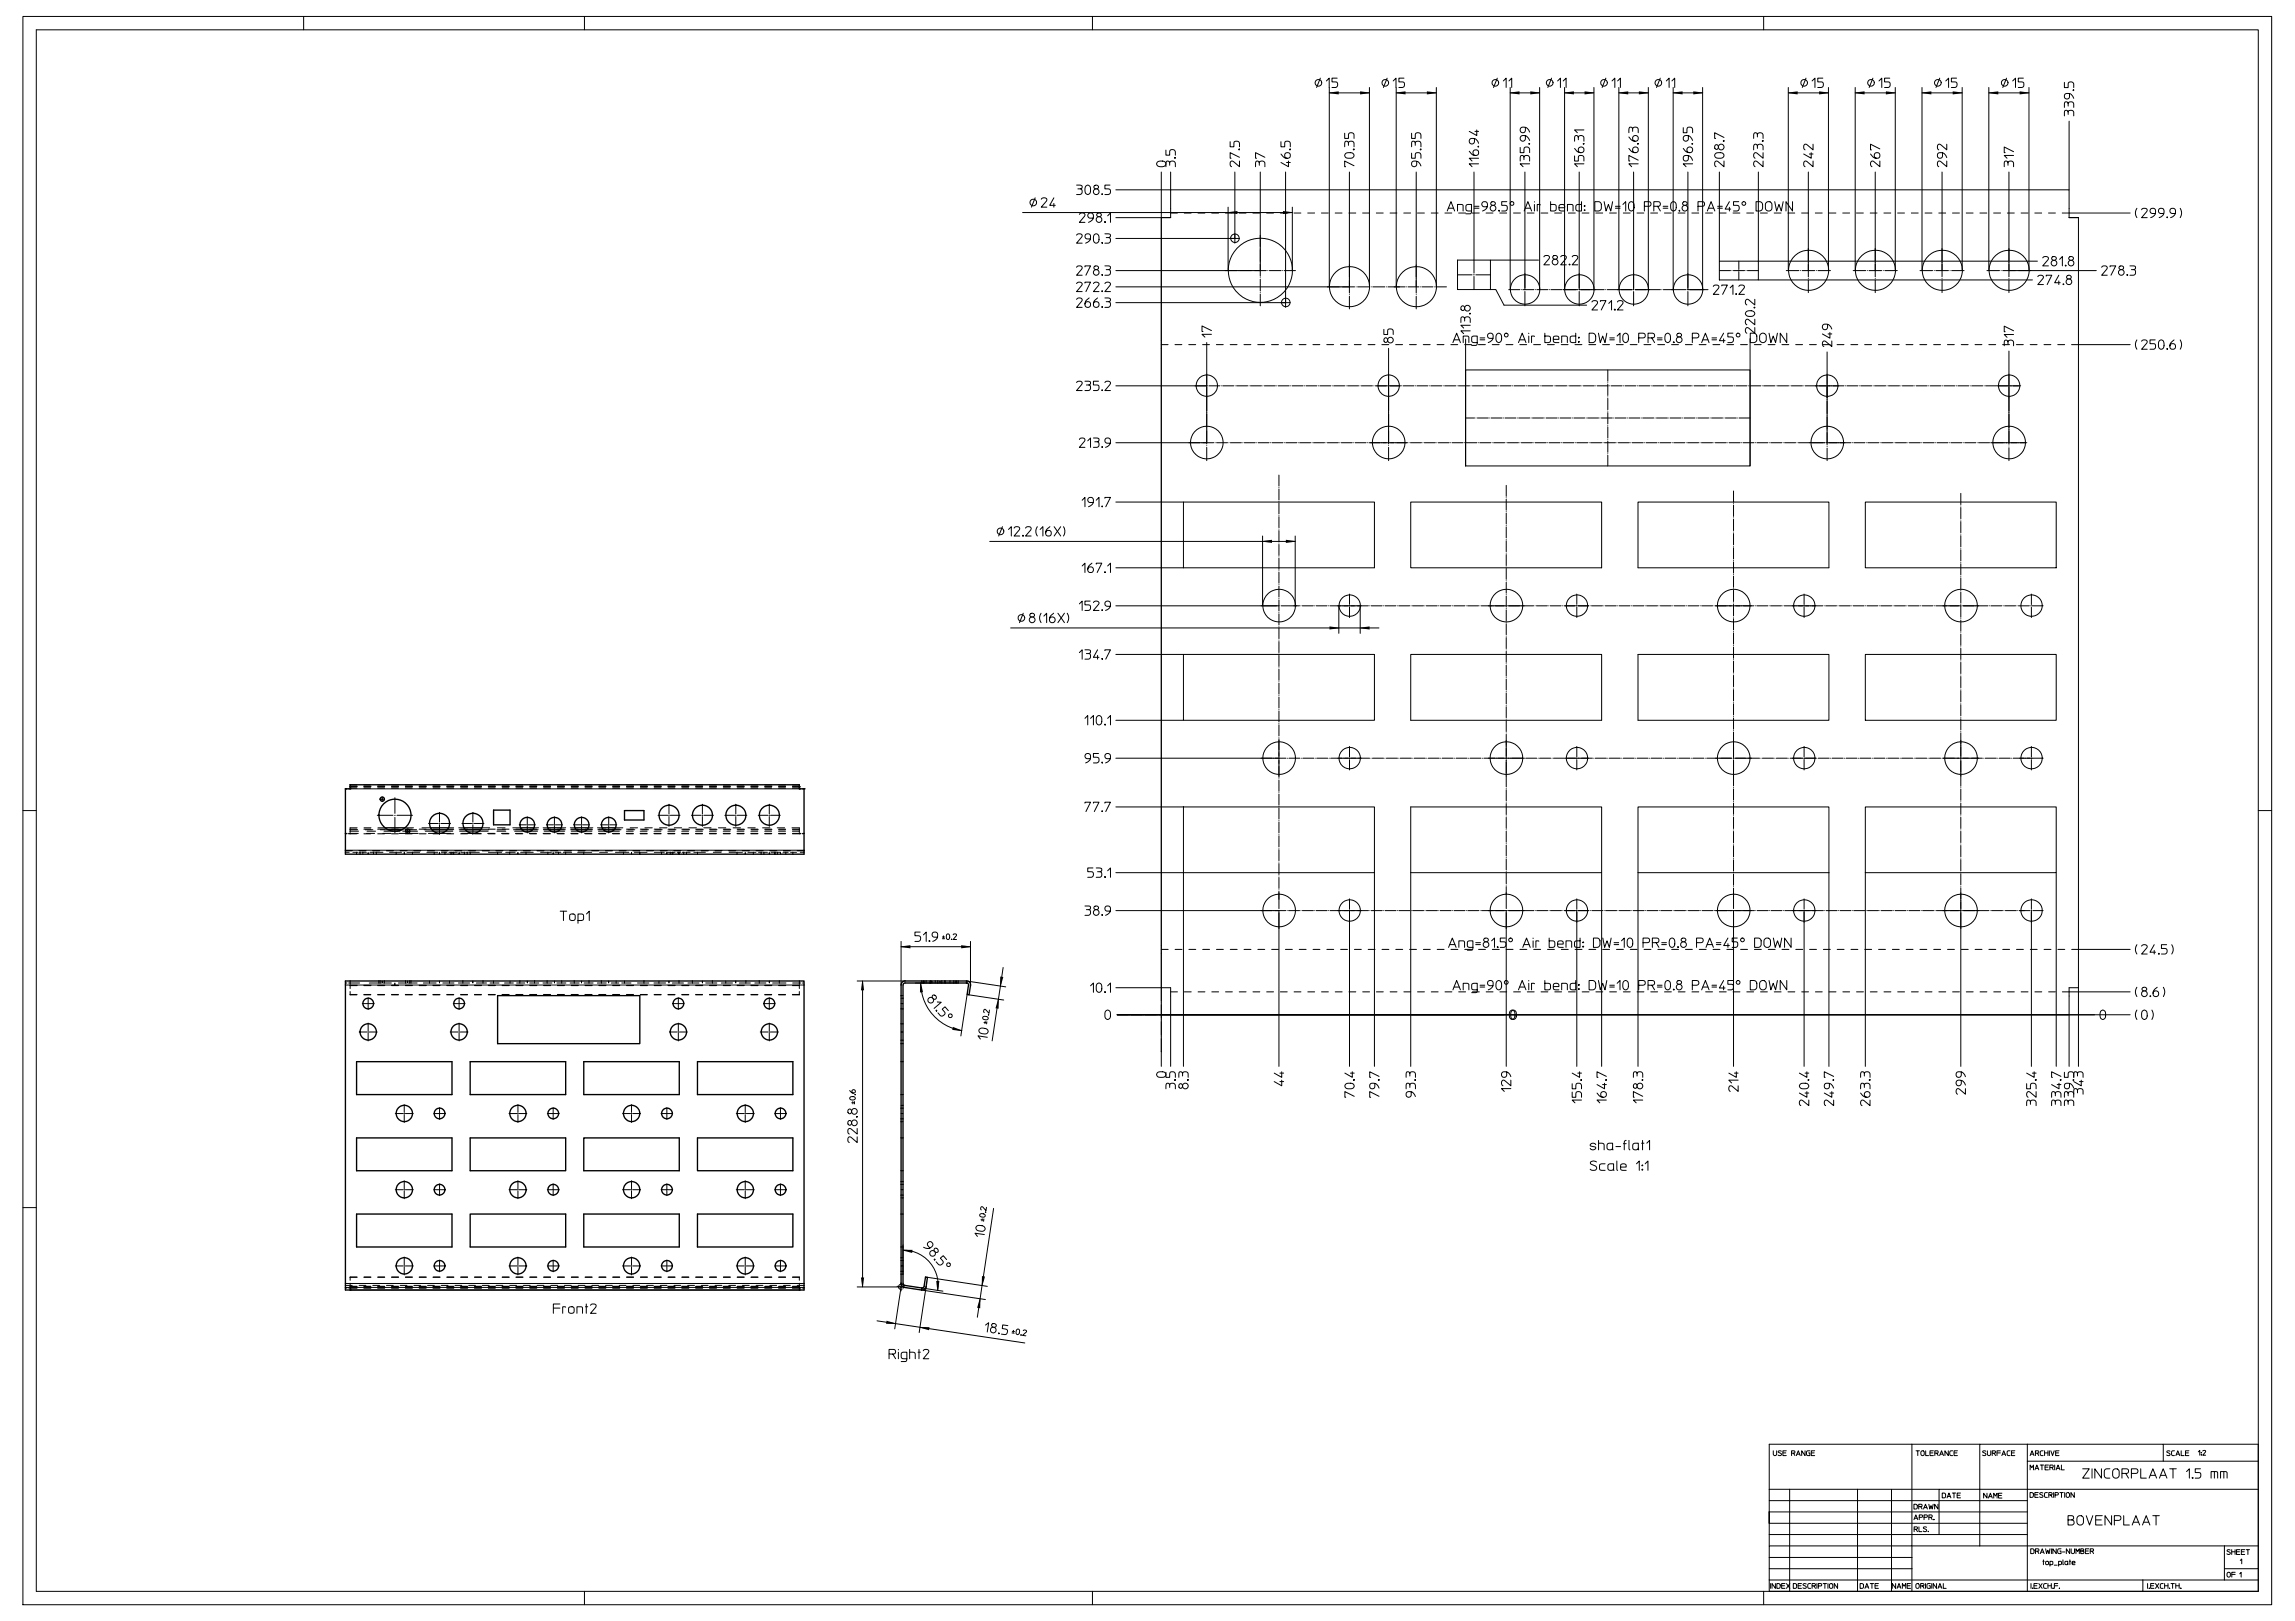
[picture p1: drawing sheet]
<svg xmlns="http://www.w3.org/2000/svg" width="841mm" height="594mm" viewBox="0 0 841 594" stroke-linecap="round" stroke-linejoin="round" font-family="sans-serif">
<g fill="none" stroke="#000" stroke-width=".37" stroke-dasharray=".3 0 0 0">
<path d="M134.9 312.3v.7M148.1 313v-.7M161.1 312.3v.7M168.2 313v-.7M189.8 313v-.7M202.7 312.3v.7M231.4 312.3v.7M244.4 313v-.7M248.6 313v-.7M273.1 312.3v.7M281.9 312.3v.7M286 313v-.7"/>
<path d="M161 359.5v.7M173.3 359.5v.7M193.2 359.5v.7M203.2 359.5v.7M257.4 359.5v.7M281.9 359.5v.7M338.6 359.5v.7M341 359.5v.7M140.1 360.2v-.7M144.7 360.2v.8M149.4 360.2v-.7M213.1 360.2v-.7"/>
<path d="M223.1 360.2v-.7M245.1 360.2v-.7M269.6 360.2v-.7M330.2 367.8h.7M330.9 378.2h-.7M341.5 360.2v-.7M344.5 360.2v-.7M350.3 360.2v-.7M330.2 408.1h.7M330.9 436h-.7M330.9 463.9h-.7"/>
</g>
<g fill="none" stroke="#000" stroke-width=".37" stroke-dasharray="2.9 .4 0 .4">
<path d="M131.6 378.2h6.6M134.9 374.9v6.6M165 378.2h6.5M245.3 378.2h6.5M248.6 374.9v6.6M278.6 378.2h6.6M281.9 374.9v6.6M168.2 381.5v-6.6M144.9 408.1h6.5M148.1 411.3v-6.5M186.5 408.1h6.6M189.8 411.3v-6.5"/>
<path d="M228.1 408.1h6.6M231.4 411.3v-6.5M269.8 408.1h6.6M273.1 404.8v6.5M144.9 436h6.5M148.1 432.7v6.6M186.5 436h6.6M189.8 439.3v-6.6M228.1 436h6.6M231.4 439.3v-6.6M269.8 436h6.6M273.1 439.3v-6.6"/>
<path d="M144.9 463.9h6.5M148.1 460.6v6.6M186.5 463.9h6.6M189.8 460.6v6.6M228.1 463.9h6.6M231.4 467.2v-6.6M269.8 463.9h6.6M273.1 460.6v6.6"/>
</g>
<g fill="none" stroke="#000" stroke-width=".37" stroke-dasharray="1.9 .2 0 .2">
<path d="M132.8 367.8h4.3M134.9 369.9v-4.3M166.1 367.8h4.3M168.2 369.9v-4.3M246.4 367.8h4.3M248.6 369.9v-4.3M279.8 367.8h4.3M281.9 369.9v-4.3M158.9 408.1h4.3M161.1 410.2v-4.3M200.6 408.1h4.3M202.7 410.2v-4.3"/>
<path d="M242.2 408.1h4.3M244.4 410.2v-4.3M283.8 408.1h4.3M286 405.9v4.3M158.9 436h4.3M161.1 433.8v4.3M200.6 436h4.3M202.7 438.1v-4.3M242.2 436h4.3M244.4 438.1v-4.3M283.8 436h4.3M286 433.8v4.3"/>
<path d="M158.9 463.9h4.3M161.1 461.7v4.3M200.6 463.9h4.3M202.7 461.7v4.3M242.2 463.9h4.3M244.4 461.7v4.3M283.8 463.9h4.3M286 461.7v4.3"/>
</g>
<g fill="none" stroke="#000" stroke-width=".37">
<path d="M8.4 6h824v582h-824zM13.3 10.9h814.2v572.2h-814.2zM111.3 6v4.9M214.2 6v4.9M400.3 6v4.9M646.3 6v4.9M483.8 28.6l-1.3 3.5M486.1 29.7l1-1.1v76.5M487.1 34h14.7M490 28.6h-1.9v1.4h1.3a1.06 1.06 0 0 1 .8 1 1.06 1.06 0 0 1-.8 1.1h-1.3M501.8 32.1v73M508.3 28.6l-1.4 3.5"/>
<path d="M510.5 29.7l1.1-1.1v3.5M511.6 34h14.7M511.6 32.1v73M514.5 28.6h-1.9v1.4h1.3a1.06 1.06 0 0 1 .8 1 1.06 1.06 0 0 1-.8 1.1h-1.3M526.3 32.1v73M548.7 28.6l-1.4 3.5M550.9 29.7l1-1.1v3.5M552.9 29.7l1.1-1.1v3.5M553.4 34h10.8M553.4 32.1v74M564.2 32.1v74M568.6 28.6l-1.4 3.5"/>
<path d="M570.8 29.7l1-1.1v3.5M572.8 29.7l1.1-1.1v3.5M573.3 34h10.8M573.3 32.1v74M584.1 32.1v74M588.5 28.6l-1.4 3.5M590.7 29.7l1-1.1v3.5M592.8 29.7l1-1.1v3.5M593.2 34h10.8M593.2 32.1v74M604 32.1v74M608.4 28.6l-1.4 3.5"/>
<path d="M610.6 29.7l1-1.1v3.5M612.7 29.7l1-1.1v3.5M613.1 34h10.8M613.1 32.1v74M623.9 32.1v74M655.3 34h14.7M655.3 32.1v67.1M661.8 28.6l-1.4 3.5M664 29.7l1.1-1.1v3.5M668 28.6h-1.9v1.4h1.3a1.06 1.06 0 0 1 .8 1 1.06 1.06 0 0 1-.8 1.1h-1.3M670 32.1v67.1M679.8 34h14.7"/>
<path d="M679.8 32.1v67.1M686.3 28.6l-1.3 3.5M688.6 29.7l1-1.1v3.5M692.5 28.6h-1.9v1.4h1.3a1.07 1.07 0 0 1 .8 1 1.07 1.07 0 0 1-.8 1.1h-1.3M694.5 32.1v67.1M704.3 34h14.7M704.3 32.1v67.1M710.8 28.6l-1.4 3.5M713 29.7l1.1-1.1v3.5M717 28.6h-1.9v1.4h1.3a1.06 1.06 0 0 1 .8 1 1.06 1.06 0 0 1-.8 1.1h-1.3M719 32.1v67.1M728.8 34h14.7"/>
<path d="M728.8 32.1v67.1M735.3 28.6l-1.4 3.5M737.6 29.7l1-1.1v3.5M741.5 28.6h-1.9v1.4h1.3a1.06 1.06 0 0 1 .8 1 1.06 1.06 0 0 1-.8 1.1h-1.3M743.5 32.1v67.1M756.5 39.4l.2-2h.8l.4 .6a1.08 1.08 0 0 1 1-.7 1.08 1.08 0 0 1 1 .8v1.3M756.5 30.2v1.9h1.4v-1.3a1.06 1.06 0 0 1 1-.8 1.06 1.06 0 0 1 1 .8v1.3M757.9 38v.9M758.4 34.3v1.2a1.01 1.01 0 0 1-1.2 .8 1.01 1.01 0 0 1-.8-1.1 1.01 1.01 0 0 1 .9-1h.6a1.93 1.93 0 0 1 2 1.8M759.7 32.9l.2 .3zM759.8 33h.1M424.1 59.4a1.85 1.85 0 0 1 3.1 .7 1.89 1.89 0 0 1-1.7 1 1.89 1.89 0 0 1-1.7-1.1z"/>
<path d="M427.2 55v1.9h1.4v-1.3a1.08 1.08 0 0 1 1.1-.8 1.08 1.08 0 0 1 1 .8v1.3M428.6 59.7v.9M430.4 57.7h.3v.3h-.3zM430.6 57.8h.1M450.8 51.9v1.9h1.4v-1.3a1.06 1.06 0 0 1 1-.8 1.06 1.06 0 0 1 1 .8v1.3M454 54.6h.2v.3h-.2zM454.1 54.7h.1M454.2 59v2.1l-2.2-1.9a.71 .71 0 0 0-.8-.1 .71 .71 0 0 0-.4 .7v.8l.5 .5M454.2 57.6l-3.4-1.7v2.1h.3M461.5 59.7v.9M463.5 57.6l-3.4-1.7v2.1h.3M469.4 56.4a2.24 2.24 0 0 0 3.2 1.3 1.05 1.05 0 0 0-.1-1.6 1.05 1.05 0 0 0-1.6 .4 1.05 1.05 0 0 0 .7 1.5"/>
<path d="M469.4 51.9v1.9h1.4v-1.3a1.06 1.06 0 0 1 1-.8 1.06 1.06 0 0 1 1 .8v1.3M471.5 59.5h1.3M472.2 59v2.1l-2.8-1.6M472.6 54.6h.2v.3h-.2zM472.8 54.7h.1M492.8 53.8l.2-2h.8l.3 .6a1.08 1.08 0 0 1 1.1-.7 1.08 1.08 0 0 1 1 .8v1.3M492.8 48.8v1.9h1.3v-1.3a1.06 1.06 0 0 1 1.1-.8 1.06 1.06 0 0 1 1 .8v1.3M493 56.4a2.15 2.15 0 0 1 3.2 .5v.1a1.89 1.89 0 0 1-1.8 1 1.89 1.89 0 0 1-1.6-1.1zM494.1 52.4v.9M495.9 54.6h.3v.3h-.3zM496.1 54.7h.1M517.3 56.1v1.9h1.3v-1.3a1.08 1.08 0 0 1 1.1-.8 1.08 1.08 0 0 1 1 .8v1.3"/>
<path d="M517.3 53.8l.2-2h.8l.3 .6a1.1 1.1 0 0 1 1.1-.7 1.1 1.1 0 0 1 1 .8v1.3M517.3 48.8v1.9h1.3v-1.3a1.08 1.08 0 0 1 1.1-.8 1.08 1.08 0 0 1 1 .8v1.3M518.6 52.4v.9M519.1 59.1v1.2a1.02 1.02 0 0 1-1.7 .4 1.02 1.02 0 0 1 .7-1.7h.6a2.05 2.05 0 0 1 2 1.8M520.5 54.6h.2v.3h-.2zM520.6 54.7h.1M538.4 55.4a2.31 2.31 0 0 0 3.2 1.3 1.05 1.05 0 0 0-.1-1.6 1.05 1.05 0 0 0-1.6 .4 1.05 1.05 0 0 0 .7 1.5M540.3 50.8v1.2a1.01 1.01 0 0 1-1.1 .7 1.01 1.01 0 0 1-.9-1 1.01 1.01 0 0 1 1-1h.6a1.93 1.93 0 0 1 1.9 1.8M540.5 48.1h1.3M541.2 47.6v2.1l-2.8-1.6M541.6 53.6l.2 .3zM541.8 53.7h.1"/>
<path d="M541.8 58h-3.4l1 1M557.1 59l.3-2h.7l.3 .6a1.1 1.1 0 0 1 1.1-.7 1.1 1.1 0 0 1 1 .8v1.3M557.1 54v1.9h1.3v-1.3a1.08 1.08 0 0 1 1.1-.7 1.08 1.08 0 0 1 1 .7v1.3M558.4 57.6v.9M559 49.8v1.2a1.02 1.02 0 0 1-1.8 .3 1.02 1.02 0 0 1 .8-1.6h.6a2.05 2.05 0 0 1 1.9 1.8M559 46.7v1.2a1.01 1.01 0 0 1-1.2 .7 1.01 1.01 0 0 1-.8-1.1 1.01 1.01 0 0 1 1-.9h.6a2.05 2.05 0 0 1 1.9 1.8M560.2 52.6h.3v.2h-.3zM560.4 52.7h.1M577 57.1v1.9h1.4v-1.3a1.06 1.06 0 0 1 1-.7 1.06 1.06 0 0 1 1 .7v1.3M577 54.4a2.26 2.26 0 0 0 3.2 1.3 1.06 1.06 0 0 0-.2-1.7 1.06 1.06 0 0 0-1.5 .5 1.06 1.06 0 0 0 .7 1.4M577 51.7l.3-1.9h.7l.4 .6a1.07 1.07 0 0 1 1-.8 1.07 1.07 0 0 1 1 .8v1.3M578.4 50.4v.8"/>
<path d="M580.2 52.6l.2 .2zM580.4 52.7h.1M580.4 47.6h-3.4l1 1M596.9 54.4a2.26 2.26 0 0 0 3.2 1.3 1.06 1.06 0 0 0-.2-1.7 1.06 1.06 0 0 0-1.5 .5 1.06 1.06 0 0 0 .7 1.4M596.9 50.2a2.26 2.26 0 0 0 3.2 1.3 1.06 1.06 0 0 0-.2-1.7 1.06 1.06 0 0 0-1.5 .5 1.06 1.06 0 0 0 .7 1.4M596.9 48.6l.2-1.9h.8l.4 .6a1.08 1.08 0 0 1 1-.7 1.08 1.08 0 0 1 1 .8v1.2M598.3 47.3v.8M600.1 52.6l.2 .2zM600.3 52.7h.1M600.3 58.7l-3.4-1.7v2h.4M616.8 54.4a2.24 2.24 0 0 0 3.2 1.3 1.06 1.06 0 0 0-.1-1.7 1.06 1.06 0 0 0-1.6 .5 1.06 1.06 0 0 0 .8 1.4M616.8 46.8v1.8h1.4v-1.2a1.08 1.08 0 0 1 1-.8 1.08 1.08 0 0 1 1.1 .8v1.2"/>
<path d="M618.7 57v1.2a1.01 1.01 0 0 1-1.1 .8 1.01 1.01 0 0 1-.9-1.1 1.01 1.01 0 0 1 1-.9h.6a2.05 2.05 0 0 1 2 1.8M618.7 49.8v1.2a1.02 1.02 0 0 1-1.8 .3 1.02 1.02 0 0 1 .8-1.6h.6a2.05 2.05 0 0 1 2 1.8M620 52.6l.3 .2zM620.1 52.7h.1M628.6 56.4a1.85 1.85 0 0 1 3.2 .6 1.88 1.88 0 0 1-1.8 1 1.88 1.88 0 0 1-1.7-1.1zM628.6 53.2a.76 .76 0 0 1 1 .2 .76 .76 0 0 1-.2 1 .76 .76 0 0 1-1-.1zM629.7 53.7a1.05 1.05 0 0 1 1.6-.7 1.05 1.05 0 0 1 0 1.8 1.05 1.05 0 0 1-1.6-.8M631.5 51.6l.3 .2zM631.7 51.6h.1M631.8 59v2.1l-2.3-1.9a.71 .71 0 0 0-.8-.1 .71 .71 0 0 0-.4 .7l.1 .8 .5 .5M631.8 50.4l-3.5-1.8v2.1h.4M642.6 54.9v-1.3l.3-.7h.8l.3 .6a1.09 1.09 0 0 1 1.1-.7 1.09 1.09 0 0 1 1 .8v1.3"/>
<path d="M642.6 50.7v-1.3l.3-.7h.8l.3 .6a1.09 1.09 0 0 1 1.1-.7 1.09 1.09 0 0 1 1 .8v1.3M644 49.3v.9M644 53.5v.9M645.8 51.6h.3v.2h-.3zM646 51.6h.1M646.1 59v2.1l-2.6-2.1a1.12 1.12 0 0 0-.9 .9 1.12 1.12 0 0 0 .5 1.2M646.1 55.9v2.1l-2.2-1.9a1 1 0 0 0-1.4 .6 1 1 0 0 0 .6 1.3M663 56.4h1.4M663.7 55.9v2.1l-2.7-1.6M664.4 59v2.1l-2.6-2.1a1.14 1.14 0 0 0-.9 .9 1.14 1.14 0 0 0 .6 1.2M664.4 52.8v2.1l-2.6-2.1a1.14 1.14 0 0 0-.9 1 1.14 1.14 0 0 0 .6 1.1M685.4 56.4a2.24 2.24 0 0 0 3.2 1.3 1.05 1.05 0 0 0-.1-1.6 1.05 1.05 0 0 0-1.5 .4 1.05 1.05 0 0 0 .7 1.5"/>
<path d="M688.9 59v2.1l-2.3-1.9a.71 .71 0 0 0-.8-.1 .71 .71 0 0 0-.4 .7l.2 .8 .4 .5M688.9 54.6l-3.5-1.8v2.1h.4M711.8 56v1.2a1.01 1.01 0 0 1-1.1 .8 1.01 1.01 0 0 1-.9-1.1 1.01 1.01 0 0 1 1-1h.6a2.05 2.05 0 0 1 2 1.8M713.4 59v2.1l-2.6-2.1a1.14 1.14 0 0 0-.9 .9 1.14 1.14 0 0 0 .6 1.2M713.4 52.8v2.1l-2.6-2.1a1.14 1.14 0 0 0-.9 1 1.14 1.14 0 0 0 .6 1.1M735.8 59.7v.9M737.9 57h-3.5l1.1 1M737.9 55.6l-3.5-1.7v2h.4M756.5 42.5l.2-2h.8l.4 .6a1.08 1.08 0 0 1 1-.7 1.08 1.08 0 0 1 1 .8v1.3M757.9 41.1v.8M758.2 44.4v25.2M374.7 77.9h98.9"/>
<path d="M379.3 72.5l-1.3 3.4M381.6 73a1.1 1.1 0 0 1 1.1-.6 1.1 1.1 0 0 1 .9 .9l-2 2.6h2M386.2 72.5l-1.5 2.7h2M386.2 74.5v1.4M394.5 67.8l2 .3v.8l-.6 .3a1.1 1.1 0 0 1 .7 1.1 1.1 1.1 0 0 1-.8 1h-1.3M395 69.2h.9M395.5 78.6a1.1 1.1 0 0 1 1.2-.6 1.1 1.1 0 0 1 .9 .9l-2.1 2.6h2.1M397.8 68.3a1 1 0 0 1 1.3-.4 1 1 0 0 1 .5 1.2 1.54 1.54 0 0 1-.9 2.2h-.2a1.98 1.98 0 0 1-.7-3zM400.6 79.9h-1.2a1.02 1.02 0 0 1-.4-1.7 1.02 1.02 0 0 1 1.7 .7v.6a2.05 2.05 0 0 1-1.8 2M401 68.1a.84 .84 0 0 1 1.3-.2 .84 .84 0 0 1 0 1.3 .84 .84 0 0 1-1.3-.2zM401.5 69.2a1.06 1.06 0 0 0-.7 1.6 1.06 1.06 0 0 0 1.8 0 1.06 1.06 0 0 0-.7-1.6M402.1 78.3a.83 .83 0 0 1 1.2-.2 .83 .83 0 0 1 0 1.3 .83 .83 0 0 1-1.2-.2z"/>
<path d="M402.6 79.4a1.06 1.06 0 0 0-.8 1.6 1.06 1.06 0 0 0 1.8 0 1.06 1.06 0 0 0-.7-1.6M403.8 71h.2v.3h-.2zM403.9 71.2h.1M405.9 79.1l1-1.1v3.5M406.8 67.8h-1.9v1.4h1.3a1.08 1.08 0 0 1 .7 1 1.08 1.08 0 0 1-.7 1.1h-1.3M408.9 79.8h20.1v-10.2h329.2v10.2h3.4M425.6 63v327.8M427.2 61.1v-1.3l.3-.7h.8l.3 .6a1.09 1.09 0 0 1 1.1-.7 1.09 1.09 0 0 1 1 .8v1.3M429 79.7l-3.4 .1M429 63v6.6h-20.1M450 75.9v23.3M452.5 63v24.4h-43.6"/>
<path d="M460.1 61.1l.2-2h.8l.4 .6a1.07 1.07 0 0 1 1-.7 1.07 1.07 0 0 1 1 .8v1.3M461.8 63v36.2h-52.9M471.1 63v47.9h-62.2M473.6 75.9v23.3M494.5 63v42.1h-85.6M496.2 60.7l-3.4-1.7v2.1h.3M519 63v42.1M530.3 77.3l1.4-3.4 1.3 3.4M530.8 76.3h1.8M534.1 77.3v-2.4h1.5l.5 .3 .1 2.1M539.2 77.3h-1.2l-.7-.3-.1-1.4 .4-.6 1.6-.1v2.8l-.2 .6h-1.8M540.1 63v32.3"/>
<path d="M540.3 76.3h1.7M540.3 75.6h1.7M541.8 60h-3.4l1 1.1M545 75.8h-1.2a1.02 1.02 0 0 1-.4-1.8 1.02 1.02 0 0 1 1.7 .7v.6a2.05 2.05 0 0 1-1.8 2M546.5 74.1a.83 .83 0 0 1 1.2-.2 .83 .83 0 0 1 0 1.3 .83 .83 0 0 1-1.2-.2zM546.9 75.2a1.06 1.06 0 0 0-.7 1.7 1.06 1.06 0 0 0 1.8 0 1.06 1.06 0 0 0-.7-1.7M549.2 77.1h.3v.2h-.3zM549.3 77.2h.1M552.2 73.9h-1.9v1.3h1.3a1.08 1.08 0 0 1 .8 1.1 1.08 1.08 0 0 1-.8 1h-1.3M558.5 77.3l1.4-3.4 1.4 3.4M558.8 63v43.1M558.9 76.3h1.9"/>
<path d="M560.5 60h-3.4l1 1.1M562.3 73.9v.1M562.3 74.9v2.4M564.4 75.1l-1.1-.2v2.4M568.2 73.9v3.4l1.8-.2 .3-.5-.1-1.4-.7-.3h-1.3M571.3 76.1h2.1a1.08 1.08 0 0 0-.8-1.2 1.08 1.08 0 0 0-1.3 .7l.3 1.5 1.8 .2M574.4 77.3v-2.4h1.5l.5 .3v2.1M578.7 63v43.1M579.5 73.9v3.4l-1.8-.2a1.78 1.78 0 0 1-.1-1.9l.6-.3h1.3M580.4 60h-3.4l1 1.1M580.6 76.9l.2 .2zM580.6 75.3l.2 .3z"/>
<path d="M580.6 77.1h.1M580.6 75.5h.1M584.4 73.9l1.7 .1 .6 .6v2l-.6 .6-1.7 .1zM587.8 73.9l.7 3.4 .9-2.4 .9 2.4 .6-3.4M592 76.3h1.7M592 75.6h1.7M594.7 74.9l1-1v3.4M597.2 74.1a1.04 1.04 0 0 1 1.2 0 1.04 1.04 0 0 1 .4 1.1v.8a1.07 1.07 0 0 1-1 1.3 1.07 1.07 0 0 1-1-1.3l.1-1.4zM598.6 63v43.1M600.3 60h-3.4l1 1.1M602.6 75.6h1.6a.85 .85 0 0 0 .8-.9 .85 .85 0 0 0-.8-.8h-1.6v3.4M606 75.6v1.7"/>
<path d="M607.4 75.6h-1.4v-1.7h1.7a.86 .86 0 0 1 .7 1 .86 .86 0 0 1-1 .7l1 1.7M609.5 76.3h1.7M609.5 75.6h1.7M612.5 74.3a1.01 1.01 0 0 1 1.2-.3 1.01 1.01 0 0 1 .6 1.2v.8a1.05 1.05 0 0 1-1.1 1.3 1.05 1.05 0 0 1-1-1.3zM615.3 77.1l.2 .2zM615.5 77.2h.1M616.8 74.1a.83 .83 0 0 1 1.2-.2 .83 .83 0 0 1 0 1.3 .83 .83 0 0 1-1.2-.2zM617.3 75.2a1.06 1.06 0 0 0-.8 1.7 1.06 1.06 0 0 0 1.8 0 1.06 1.06 0 0 0-.7-1.7M618.5 63v43.1h7.4M620.3 60h-3.5l1.1 1.1M622.2 75.6h1.7a.85 .85 0 0 0 .7-.9 .85 .85 0 0 0-.7-.8h-1.7v3.4M625.7 77.3l1.3-3.4 1.4 3.4"/>
<path d="M626.1 76.3h1.9M629.4 76.3h1.8M629.4 75.6h1.8M630.1 63v32.7M633.7 73.9l-1.5 2.7h2M633.7 75.9v1.4M637.2 73.9h-2v1.3h1.4a1.08 1.08 0 0 1 .7 1.1 1.08 1.08 0 0 1-.7 1h-1.4M643.5 73.9h1.4l.8 .4 .2 2-.4 .8-2 .2zM644.3 63v32.7h102.3M647.2 74.3a1.22 1.22 0 0 1 1.2-.4 1.22 1.22 0 0 1 .9 1v1.4a1.21 1.21 0 0 1-1.2 1 1.21 1.21 0 0 1-1.2-1zM650.3 73.9l.8 3.4 .8-2.4 .8 2.4 .8-3.4M656.9 73.9v3.4l-2.4-3.4v3.4"/>
<path d="M662.7 63v36.2M687.2 63v36.2M711.7 63v36.2M734.4 61.1l.3-2h.8l.3 .6a1.07 1.07 0 0 1 1.1-.7 1.07 1.07 0 0 1 1 .8v1.3M736.2 63v36.2h32M758.2 79.7h3.4v282.2h-3.4v10h-329.2v-10h-3.4v-12.6M758.2 78.1h22.4M783.1 76.3a2.94 2.94 0 0 0 0 3.5M784.8 76.9a1.1 1.1 0 0 1 1.1-.6 1.1 1.1 0 0 1 .9 .9l-2 2.6h2M789.8 78.2h-1.2a1.08 1.08 0 0 1-.6-1.4 1.08 1.08 0 0 1 1.5-.5 1.08 1.08 0 0 1 .4 1.5 1.93 1.93 0 0 1-1.8 2M792.9 78.2h-1.2a1.03 1.03 0 0 1-.4-1.7 1.03 1.03 0 0 1 1.7 .7l-.1 1a2.08 2.08 0 0 1-1.7 1.6M794 79.5l.3 .3z"/>
<path d="M794.2 79.7h.1M797.1 78.2h-1.2a1.02 1.02 0 0 1-.7-1.1 1.02 1.02 0 0 1 1-.9 1.02 1.02 0 0 1 1 1l-.1 1a2.26 2.26 0 0 1-1.7 1.6M798.9 76.3a3.1 3.1 0 0 1 0 3.5M394.5 86.2a1.11 1.11 0 0 1 1.2-.5 1.11 1.11 0 0 1 .9 .8l-2.1 2.6h2.1M394.5 98a1.1 1.1 0 0 1 1.1-.6 1.1 1.1 0 0 1 1 .9l-2.1 2.6h2.1M397.6 97.8v-.4h2l-1.7 3.5M399.6 87.6h-1.2a1.01 1.01 0 0 1-.8-1.2 1.01 1.01 0 0 1 1.1-.8 1.01 1.01 0 0 1 .9 .9v.6a1.93 1.93 0 0 1-1.8 2M400.9 86.1a1.01 1.01 0 0 1 1.3-.3 1.01 1.01 0 0 1 .5 1.2v.8a1.05 1.05 0 0 1-1 1.3 1.05 1.05 0 0 1-1-1.3zM401.5 98.8a1.05 1.05 0 0 0-.7 1.6 1.05 1.05 0 0 0 1.8 0 1.05 1.05 0 0 0-.7-1.6M403.8 88.9l.2 .2zM403.9 89h.1M404.8 81.2h.3v.3h-.3z"/>
<path d="M405 81.4h.1M404.9 85.7l2 .2v.8l-.6 .4a1.07 1.07 0 0 1 .7 1 1.07 1.07 0 0 1-.8 1h-1.3M404.9 97.4l2 .3v.8l-.6 .3a1.08 1.08 0 0 1 .7 1.1 1.08 1.08 0 0 1-.8 1h-1.3M405.4 98.8h.9M405.4 87.1h.9M534.1 95.3h12.1v10.8h-12.1zM546.2 95.3h17.6M565.7 94.1a1.11 1.11 0 0 1 1.2-.5 1.11 1.11 0 0 1 .9 .9l-2.1 2.5h2.1M569.2 93.9a.84 .84 0 0 1 1.2-.3 .84 .84 0 0 1 0 1.3 .84 .84 0 0 1-1.2-.2zM569.7 95a1.05 1.05 0 0 0-.7 1.6 1.05 1.05 0 0 0 1.7 0 1.05 1.05 0 0 0-.7-1.6M571.9 94.1a1.11 1.11 0 0 1 1.2-.5 1.11 1.11 0 0 1 .9 .9l-2.1 2.5h2.1M575 96.8h.3v.2h-.3z"/>
<path d="M575.2 96.9h.1M576.1 94.1a1.11 1.11 0 0 1 1.2-.5 1.11 1.11 0 0 1 .9 .9l-2.1 2.5h2.1M630.1 95.7h14.2v6.9h-14.2zM748.6 94.5a1.14 1.14 0 0 1 1.1-.5 1.14 1.14 0 0 1 .9 .9l-2 2.5h2M752.5 95.4a1.05 1.05 0 0 0-.7 1.6 1.05 1.05 0 0 0 1.8 0 1.05 1.05 0 0 0-.7-1.6M754.7 95l1.1-1v3.4M756.8 97.2l.3 .2zM757 97.4h.1M758.3 94.3a.84 .84 0 0 1 1.2-.3 .84 .84 0 0 1 0 1.3 .84 .84 0 0 1-1.2-.2zM758.8 95.4a1.05 1.05 0 0 0-.7 1.6 1.05 1.05 0 0 0 1.7 0 1.05 1.05 0 0 0-.7-1.6M770.1 98a1.1 1.1 0 0 1 1.2-.6 1.1 1.1 0 0 1 .9 .9l-2.1 2.6h2.1M773.2 97.8v-.4h2.1l-1.7 3.5"/>
<path d="M777.2 98.8a1.05 1.05 0 0 0-.7 1.6 1.05 1.05 0 0 0 1.7 0 1.05 1.05 0 0 0-.7-1.6M780.5 97.4l2 .3v.8l-.6 .3a1.08 1.08 0 0 1 .7 1.1 1.08 1.08 0 0 1-.8 1h-1.3M781 98.8h.9M394.5 103.9a1.1 1.1 0 0 1 1.2-.5 1.1 1.1 0 0 1 .9 .9l-2.1 2.5h2.1M394.5 109.7a1.1 1.1 0 0 1 1.2-.6 1.1 1.1 0 0 1 .9 1l-2.1 2.5h2.1M397.6 103.7v-.3h2l-1.7 3.4M399.1 109.2a2.31 2.31 0 0 0-1.3 3.2 1.05 1.05 0 0 0 1.7-.1 1.05 1.05 0 0 0-.5-1.6 1.05 1.05 0 0 0-1.4 .7M400.7 103.9a1.1 1.1 0 0 1 1.1-.5 1.1 1.1 0 0 1 .9 .9l-2 2.5h2M402.2 109.2a2.26 2.26 0 0 0-1.3 3.2 1.05 1.05 0 0 0 1.7-.1 1.05 1.05 0 0 0-.5-1.6 1.05 1.05 0 0 0-1.4 .7M403.8 106.6h.2v.2h-.2zM403.8 112.4h.2v.2h-.2zM403.8 100.6l.2 .3z"/>
<path d="M403.9 106.7h.1M403.9 112.5h.1M403.9 100.8h.1M404.9 103.9a1.1 1.1 0 0 1 1.1-.5 1.1 1.1 0 0 1 .9 .9l-2 2.5h2M404.9 109.2l2 .3v.7l-.6 .4a1.1 1.1 0 0 1 .7 1 1.1 1.1 0 0 1-.8 1h-1.3M405.4 110.6h.9M535.3 118.2l.3-2h.8l.3 .6a1.07 1.07 0 0 1 1.1-.7 1.07 1.07 0 0 1 1 .8v1.3M535.6 112.2a.76 .76 0 0 1 1 .3 .76 .76 0 0 1-.2 1 .76 .76 0 0 1-1-.1zM536.7 112.7a1.05 1.05 0 0 1 1.6-.7 1.05 1.05 0 0 1 0 1.8 1.05 1.05 0 0 1-1.6-.7M536.7 116.8v.8M538.5 114.8l.3 .3zM538.7 114.9h.1"/>
<path d="M538.8 119.2h-3.5l1.1 1M546.2 106.1h1.9l3 5.7h30.3M583.4 110.7a1.11 1.11 0 0 1 1.1-.6 1.11 1.11 0 0 1 .9 .9l-2 2.6h2M586.5 110.5v-.3h2l-1.7 3.4M589.5 111.2l1-1v3.4M591.6 113.3h.3v.3h-.3zM591.7 113.5h.1M592.7 110.7a1.11 1.11 0 0 1 1.1-.6 1.11 1.11 0 0 1 .9 .9l-2 2.6h2M627.8 104.9a1.11 1.11 0 0 1 1.2-.5 1.11 1.11 0 0 1 .9 .9l-2.1 2.6h2.1M630.9 104.8v-.3h2.1l-1.7 3.4M634 105.5l1-1v3.4M636.1 107.6h.2v.3h-.2z"/>
<path d="M636.2 107.8h.1M637.2 104.9a1.11 1.11 0 0 1 1.1-.5 1.11 1.11 0 0 1 .9 .9l-2 2.6h2M639.9 114.3a1.87 1.87 0 0 1 3.1 .7 1.91 1.91 0 0 1-1.7 1 1.91 1.91 0 0 1-1.7-1.2zM642.8 112.6h.2v.2h-.2zM642.9 112.7h.1M643 117v2l-2.2-1.8a.71 .71 0 0 0-.8-.2 .71 .71 0 0 0-.4 .8l.1 .8 .4 .4M643 109.7v2.1l-2.2-2a.71 .71 0 0 0-.8-.1 .71 .71 0 0 0-.4 .7l.1 .9 .4 .5M644.3 102.6h100.5M669.7 118.8v1.2a1.01 1.01 0 0 1-1.1 .8 1.01 1.01 0 0 1-.9-1.1 1.01 1.01 0 0 1 1-.9h1a2.35 2.35 0 0 1 1.6 1.8M746.8 101.4a1.1 1.1 0 0 1 1.1-.6 1.1 1.1 0 0 1 .9 .9l-2 2.6h2M749.8 101.2v-.3h2.1l-1.7 3.4M754.5 100.9l-1.6 2.7h2.1"/>
<path d="M754.5 102.9v1.4M756 104l.2 .3zM756.2 104.2h.1M757.4 101.1a.84 .84 0 0 1 1.3-.2 .84 .84 0 0 1 0 1.3 .84 .84 0 0 1-1.3-.2zM758 102.2a1.05 1.05 0 0 0-.7 1.6 1.05 1.05 0 0 0 1.7 0 1.05 1.05 0 0 0-.7-1.6M779.4 100.6h.3v.3h-.3zM779.6 100.8h.1M397.6 139.7l2 .2v.8l-.6 .4a1.08 1.08 0 0 1 .7 1 1.08 1.08 0 0 1-.8 1h-1.3M402.6 139.7h-1.9v1.4h1.3a1.06 1.06 0 0 1 .7 1 1.06 1.06 0 0 1-.7 1h-1.3M442.2 125.5v36.7h-33.3M443.9 122.5h-3.4l1 1M443.9 121.1l-3.4-1.7v2.1h.3"/>
<path d="M507.1 120.7v1.9h1.4v-1.3a1.07 1.07 0 0 1 1-.8 1.07 1.07 0 0 1 1 .8v1.3M507.4 124a.74 .74 0 0 1 1 .1 .74 .74 0 0 1-.1 1.1 .74 .74 0 0 1-1.1-.1zM508.5 124.5a1.05 1.05 0 0 1 1.6-.7 1.05 1.05 0 0 1 0 1.7 1.05 1.05 0 0 1-1.6-.7M508.8 127.6v34.6M532.4 125.5l1.4-3.4 1.4 3.4M532.8 124.5h1.9M536.2 125.5v-2.4h1.5l.5 .3 .1 2.1M537.1 135.6h104.2v35.1h-104.2zM537.1 124.2v46.5M538.8 121.2h-3.5l1.1 1.1M541.3 125.5h-1.2l-.7-.3-.1-1.4 .2-.5 1.8-.2v2.8l-.5 .7h-1.5M542.4 124.5h1.7"/>
<path d="M542.4 123.8h1.7M547.1 124h-1.2a1.01 1.01 0 0 1-.8-1.1 1.01 1.01 0 0 1 1.1-.9 1.01 1.01 0 0 1 1 1v.6a2.05 2.05 0 0 1-1.8 1.9M548.5 122.5a1 1 0 0 1 1.2-.3 1 1 0 0 1 .6 1.2v.8a1.07 1.07 0 0 1-1.1 1.4 1.07 1.07 0 0 1-1-1.4zM556.4 125.5l1.4-3.4 1.4 3.4M556.9 124.5h1.8M560.2 122.1v.2M560.2 123.1v2.4M562.3 123.3l-1.1-.2v2.4M566.1 122.1v3.4l1.8-.1a1.78 1.78 0 0 0 .2-1.9l-.7-.4h-1.3M569.2 124.3h2.1a1.06 1.06 0 0 0-.8-1.2 1.06 1.06 0 0 0-1.3 .7l.3 1.6 1.8 .1M572.3 125.5v-2.4h1.5l.5 .3 .1 2.1M577.4 122.1v3.4l-1.8-.1-.2-.6 .1-1.3 .7-.4h1.2"/>
<path d="M578.4 125.1h.3v.3h-.3zM578.4 123.6h.3v.2h-.3zM578.6 125.3h.1M578.6 123.7h.1M582.3 122.1h1.4l.7 .4a2.39 2.39 0 0 1 .2 2.3l-.9 .7h-1.4zM585.8 122.1l.6 3.4 .9-2.4 .9 2.4 .6-3.4M589.9 124.5h1.7M589.9 123.8h1.7M592.6 123.1l1.1-1v3.4M594.9 122.5a1 1 0 0 1 1.3-.3 1 1 0 0 1 .5 1.2 1.52 1.52 0 0 1-.9 2.1h-.2a1.95 1.95 0 0 1-.7-3zM600.5 123.8h1.6a.87 .87 0 0 0 .8-.8 .87 .87 0 0 0-.8-.9h-1.6v3.4M603.9 123.8v1.7"/>
<path d="M605.3 123.8h-1.4v-1.7h1.6a.87 .87 0 0 1 .8 1 .87 .87 0 0 1-1 .7l1 1.7M607.3 124.5h1.8M607.3 123.8h1.8M610.5 122.4a1.01 1.01 0 0 1 1.2-.1 1.01 1.01 0 0 1 .4 1.1 1.54 1.54 0 0 1-.9 2.1h-.2a1.96 1.96 0 0 1-.5-3.1zM613.2 125.3h.2v.2h-.2zM613.4 125.4h.1M614.6 122.4a.84 .84 0 0 1 1.3-.3 .84 .84 0 0 1 0 1.3 .84 .84 0 0 1-1.3-.2zM615.2 123.5a1.06 1.06 0 0 0-.8 1.6 1.06 1.06 0 0 0 1.8 0 1.06 1.06 0 0 0-.7-1.6M620.1 123.8h1.7a.87 .87 0 0 0 .8-.8 .87 .87 0 0 0-.8-.9h-1.7v3.4M623.6 125.5l1.3-3.4 1.4 3.4M624 124.5h1.9M627.3 124.5h1.7"/>
<path d="M627.3 123.8h1.7M631.6 122.1l-1.5 2.7h2M631.6 124.2v1.3M635 122.1h-1.8v1.4h1.2a1.08 1.08 0 0 1 .8 1 1.08 1.08 0 0 1-.8 1h-1.2M641.3 124.1v46.6M641.4 122.1l1.7 .1 .6 .6v2l-.6 .6-1.7 .1zM643 120v2.1l-2.2-1.9a.71 .71 0 0 0-.8-.1 .71 .71 0 0 0-.4 .7l.1 .9 .4 .4M645.3 122.4a1.21 1.21 0 0 1 1.9 .7v1.4a1.23 1.23 0 0 1-1.2 1.1 1.23 1.23 0 0 1-1.2-1.1v-1.4zM648.3 122.1l.6 3.4 .9-2.4 .9 2.4 .6-3.4M654.8 122.1v3.4l-2.4-3.4v3.4M669.5 129v33.2M669.9 122.4h1.4"/>
<path d="M670.6 121.8v2.1l-2.8-1.5M671.3 124.9v2.1l-2.3-1.9a.71 .71 0 0 0-.8-.1 .71 .71 0 0 0-.4 .7l.1 .9 .4 .4M734.4 126.7l.3-2h.8l.3 .6a1.07 1.07 0 0 1 1.1-.7 1.07 1.07 0 0 1 1 .8v1.3M735.8 125.3v.9M736.2 128.7v33.5M737.9 122.6h-3.5l1.1 1M737.9 121.2l-3.5-1.7v2.1h.4M761.6 126.3h19M783.1 124.6a2.94 2.94 0 0 0 0 3.4M784.8 125.1a1.11 1.11 0 0 1 1.1-.6 1.11 1.11 0 0 1 .9 .9l-2 2.6h2M789.8 124.6h-1.9v1.3h1.3a1.07 1.07 0 0 1 .7 1.1 1.07 1.07 0 0 1-.7 1h-1.3M791.4 124.8a1.02 1.02 0 0 1 1.2-.1 1.02 1.02 0 0 1 .4 1.1v.9a1.05 1.05 0 0 1-1 1.3 1.05 1.05 0 0 1-1-1.3v-1.4z"/>
<path d="M794 127.7l.3 .3zM794.2 127.9h.1M796.7 124.6a2.26 2.26 0 0 0-1.3 3.1 1.05 1.05 0 0 0 1.6-.1 1.05 1.05 0 0 0-.4-1.5 1.05 1.05 0 0 0-1.4 .7M798.9 124.6a3.1 3.1 0 0 1 0 3.4M394.5 140.2a1.11 1.11 0 0 1 1.2-.5 1.11 1.11 0 0 1 .9 .8l-2.1 2.6h2.1M398.1 141.1h.9M403.8 142.9l.2 .2zM403.9 143h.1M404.9 140.2a1.11 1.11 0 0 1 1.1-.5 1.11 1.11 0 0 1 .9 .8l-2 2.6h2M408.9 141.4h33.3M395.5 161a1.1 1.1 0 0 1 1.2-.5 1.1 1.1 0 0 1 .9 .9l-2.1 2.5h2.1M398.6 161.5l1-1v3.4"/>
<path d="M400.7 160.5l2 .3v.7l-.6 .4a1.08 1.08 0 0 1 .7 1 1.08 1.08 0 0 1-.8 1h-1.3M401.2 161.9h.9M403.8 163.7l.2 .2zM403.9 163.9h.1M406.9 162.4h-1.2a1.02 1.02 0 0 1-.8-1.1 1.02 1.02 0 0 1 1-.9 1.02 1.02 0 0 1 1 1v1a2.26 2.26 0 0 1-1.8 1.5M362.7 198.4h111.9M367.3 193l-1.3 3.4M369.6 194l1-1v3.4M371.6 193.5a1.1 1.1 0 0 1 1.2-.5 1.1 1.1 0 0 1 .9 .8l-2.1 2.6h2.1M374.7 196.2l.3 .2zM374.9 196.3h.1M375.8 193.5a1.1 1.1 0 0 1 1.2-.5 1.1 1.1 0 0 1 .9 .8l-2.1 2.6h2.1"/>
<path d="M380.1 193a2.94 2.94 0 0 0 0 3.4M381.1 194l1.1-1v3.4M384.7 193a2.31 2.31 0 0 0-1.3 3.2 1.05 1.05 0 0 0 1.7-.1 1.05 1.05 0 0 0-.4-1.6 1.05 1.05 0 0 0-1.5 .7M386.3 193l2.4 3.4M388.7 193l-2.4 3.4M389.7 193a3.1 3.1 0 0 1 0 3.4M396.6 183.3l1-1v3.4M400.6 184.1h-1.2a1.02 1.02 0 0 1-.4-1.7 1.02 1.02 0 0 1 1.7 .7v.6a2.05 2.05 0 0 1-1.8 2M401.7 183.3l1-1v3.4M403.8 185.4l.2 .3zM403.9 185.6h.1M404.9 182.6v-.3h2l-1.7 3.4"/>
<path d="M408.9 184h24.8M462.7 196.4v25.6M474.6 196.4v25.6M517 184h69.9v24.1h-69.9zM600.3 184h69.9v24.1h-69.9zM683.5 184h70v24.1h-70zM396.6 207.4l1-1v3.4M400.2 206.4a2.26 2.26 0 0 0-1.3 3.1 1.06 1.06 0 0 0 1.6-.1 1.06 1.06 0 0 0-.4-1.6 1.06 1.06 0 0 0-1.5 .8M401.7 206.7v-.3h2.1l-1.7 3.4M404.8 209.5h.3v.3h-.3zM405 209.7h.1M405.9 207.4l1-1v3.4"/>
<path d="M408.9 208.1h94.8v-24.1h-70v24.1M370.3 230.1h135M375 224.7l-1.4 3.5M377.5 225a.84 .84 0 0 1 1.3-.2 .84 .84 0 0 1 0 1.3 .84 .84 0 0 1-1.3-.3zM378.1 226.1a1.06 1.06 0 0 0-.8 1.6 1.06 1.06 0 0 0 1.8 0 1.06 1.06 0 0 0-.7-1.6M381.5 224.7a2.99 2.99 0 0 0 0 3.5M382.5 225.8l1-1.1v3.5M386.1 224.7a2.26 2.26 0 0 0-1.3 3.2 1.06 1.06 0 0 0 1.7-.2 1.06 1.06 0 0 0-.5-1.5 1.06 1.06 0 0 0-1.4 .8M387.7 224.7l2.4 3.5M390.1 224.7l-2.4 3.5M391.1 224.7a2.99 2.99 0 0 1 0 3.5M395.5 221.3l1.1-1v3.4"/>
<path d="M395.5 239.1l1.1-1v3.4M397.6 238.1l2 .3v.7l-.6 .4a1.08 1.08 0 0 1 .7 1 1.08 1.08 0 0 1-.8 1h-1.3M398.1 239.5h.9M399.5 220.3h-1.9v1.3h1.3a1.07 1.07 0 0 1 .7 1.1 1.07 1.07 0 0 1-.7 1h-1.3M400.7 220.8a1.1 1.1 0 0 1 1.1-.6 1.1 1.1 0 0 1 .9 .9l-2 2.6h2M402.2 238.1l-1.5 2.8h2M403.8 223.4l.2 .3zM403.9 223.6h.1M404.9 238.4v-.3h2l-1.7 3.4M406.9 222.2h-1.2a1.01 1.01 0 0 1-.8-1.2 1.01 1.01 0 0 1 1.1-.8 1.01 1.01 0 0 1 .9 .9v1.1a2.26 2.26 0 0 1-1.8 1.5M408.9 239.8h94.8v24.1h-70v-24.1M408.9 222h59.8"/>
<path d="M490.6 222v10.1M498.4 222v10.1M517 239.8h69.9v24.1h-69.9zM600.3 239.8h69.9v24.1h-69.9zM683.5 239.8h70v24.1h-70zM402.2 240.2v1.3M403.8 241.3l.2 .2zM403.9 241.5h.1M397.6 263.2l1-1v3.4M399.6 278h-1.2a1.01 1.01 0 0 1-.8-1.1 1.01 1.01 0 0 1 1.1-.9 1.01 1.01 0 0 1 .9 1v.6a1.93 1.93 0 0 1-1.8 2M399.6 263.2l1.1-1v3.4M402 262.6a1.01 1.01 0 0 1 1.2-.3 1.01 1.01 0 0 1 .6 1.2v.9a1.05 1.05 0 0 1-1.1 1.2 1.05 1.05 0 0 1-1-1.2z"/>
<path d="M402.6 276.1h-1.9v1.4h1.3a1.08 1.08 0 0 1 .7 1 1.08 1.08 0 0 1-.7 1.1h-1.3M403.8 279.3h.2v.3h-.2zM403.9 279.5h.1M404.8 265.4h.3v.2h-.3zM405 265.6h.1M405.9 263.2l1-1v3.4M406.9 278h-1.2a1.01 1.01 0 0 1-.8-1.1 1.01 1.01 0 0 1 1.1-.9 1.01 1.01 0 0 1 .9 1v.6a2.05 2.05 0 0 1-1.8 2M408.9 263.9h24.8M408.9 277.8h59.8M8.4 297h4.9M128.3 289.1h.1M128.3 289.1h164.6"/>
<path d="M292.9 289.1h.1M397.6 294.3v-.3h2l-1.7 3.4M400.7 294.3v-.3h2l-1.7 3.4M403.8 297.1l.2 .3zM403.9 297.3h.1M404.9 294.3v-.3h2l-1.7 3.4M408.9 295.7h24.8M433.7 295.7h70v24.1h-70zM683.5 295.7h70v24.1h-70zM827.5 297h4.9M126.6 311.6h168M128.3 303.3v1.3"/>
<path d="M128.3 305.4v.1M143.8 304.6h1.8M148.6 304.6h1.5M149.2 305.4h.3M158.7 304.6h4.7M160.7 305.4h.7M165.2 312.3h.4M171 304.6h4.6M173 305.4h.6M191.8 304.6h2.8M201.8 304.6h2.7M211.7 304.6h2.8"/>
<path d="M221.7 304.6h2.8M234.4 312.3h.1M246.3 312.3h.3M283.8 312.3h.3M292.9 303.3v1.3M292.9 305.4v.1M400.5 318.1h-1.9v1.3h1.3a1.06 1.06 0 0 1 .8 1.1 1.06 1.06 0 0 1-.8 1h-1.3M401.7 318.1l2 .2v.8l-.6 .3a1.08 1.08 0 0 1 .7 1.1 1.08 1.08 0 0 1-.8 1h-1.3M402.2 319.4h.9M405.9 319.1l1-1v3.4M408.9 319.8h24.8v71M503.7 319.8v71"/>
<path d="M517 319.8h69.9v-24.1h-69.9v95.1M586.9 319.8v71M600.3 319.8v-24.1h69.9v24.1M600.3 319.8h69.9M600.3 319.8v71M670.2 319.8v71M683.5 319.8v71M753.5 319.8v71M205.3 333.9h1.2v3.4M206.5 333.9h1.2M208.8 335.2a1.22 1.22 0 0 1 2 .4v1a1.08 1.08 0 0 1-1 .7 1.08 1.08 0 0 1-1.1-.7zM211.8 337.3h1.3l.7-.3v-1.8l-.7-.3h-1.3v3.4"/>
<path d="M214.9 334.9l1-1v3.4M397.6 332l2 .2v.8l-.6 .3a1.11 1.11 0 0 1 .7 1.1 1.11 1.11 0 0 1-.8 1h-1.3M398.1 333.3h.9M401 332.2a.84 .84 0 0 1 1.3-.2 .84 .84 0 0 1 0 1.3 .84 .84 0 0 1-1.3-.2zM401.5 333.3a1.06 1.06 0 0 0-.7 1.7 1.06 1.06 0 0 0 1.8 0 1.06 1.06 0 0 0-.7-1.7M403.8 335.1h.2v.3h-.2zM403.9 335.3h.1M404.8 321.2h.3v.3h-.3zM405 321.4h.1M406.9 333.9h-1.2a1.01 1.01 0 0 1-.8-1.2 1.01 1.01 0 0 1 1.1-.8 1.01 1.01 0 0 1 .9 .9v.6a2.05 2.05 0 0 1-1.8 2M408.9 333.7h59.8v57.1M494.5 333.7v57.1"/>
<path d="M552 333.7v57.1M577.8 333.7v57.1M635.2 333.7v57.1M661.1 333.7v57.1M718.5 333.7v57.1M744.4 333.7v57.1M314.1 359.5h17.5M316.1 359.5v112.1M330.2 345v16M330.2 346.9h25.4M337.2 341.6h-1.9v1.3h1.3a1.08 1.08 0 0 1 .8 1 1.08 1.08 0 0 1-.8 1.1h-1.3M338.4 342.6l1-1v3.4"/>
<path d="M340.4 344.7h.3v.3h-.3zM340.6 344.9h.1M343.5 343.4h-1.2a1.01 1.01 0 0 1-.7-1.1 1.01 1.01 0 0 1 1.1-.9 1.01 1.01 0 0 1 .9 1v.6a2.05 2.05 0 0 1-1.8 2M345.3 344h.8M345.3 343.4h.8M345.7 342.9v.9M346.9 342.5a.62 .62 0 0 1 .8-.2 .62 .62 0 0 1 .3 .7v.5a.63 .63 0 0 1-.6 .8 .63 .63 0 0 1-.6-.8zM348.6 344.1l.2 .2zM348.7 344.2h.1M349.3 342.5a.6 .6 0 0 1 .7-.3 .6 .6 0 0 1 .4 .7l-1.1 1.4h1.2M354.4 359.5l14.1 2.1M355.6 345v16"/>
<path d="M367.6 354.5l-4 26.9M530.8 347.2l1.4-3.5 1.4 3.5M531.2 346.1h2M534.6 347.2v-2.4h1.6l.4 .2 .1 2.2M539.8 347.2h-1.3l-.7-.4-.1-1.4 .4-.6h1.7v2.7l-.3 .6-1.8 .1M540.8 346.1h1.7M540.8 345.4h1.7M544.4 345.1a1.05 1.05 0 0 0-.7 1.6 1.05 1.05 0 0 0 1.7 0 1.05 1.05 0 0 0-.7-1.6M546.6 344.8l1.1-1.1v3.5M548.5 359.7a1.02 1.02 0 0 1 1.2-.3 1.02 1.02 0 0 1 .6 1.2v.8a1.06 1.06 0 0 1-1.1 1.3 1.06 1.06 0 0 1-1-1.3zM548.7 346.9l.2 .3zM548.9 347.1h.1"/>
<path d="M551.7 343.7h-1.9v1.4h1.3a1.06 1.06 0 0 1 .8 1 1.06 1.06 0 0 1-.8 1.1h-1.3M558 347.2l1.4-3.5 1.3 3.5M558.4 346.1h1.9M560.2 359.3v.2M561.8 343.7v.2M561.8 344.8v2.4M563.9 344.9l-1.1-.1v2.4M566.1 359.3v3.4h1.3l.7-.3a1.78 1.78 0 0 0-.2-1.9l-1.8-.2M567.7 343.7v3.5l1.8-.2 .3-.5-.1-1.4-.7-.3h-1.3M570.8 346h2a1.06 1.06 0 0 0-.7-1.2 1.06 1.06 0 0 0-1.3 .6l.2 1.6 1.8 .2M573.9 347.2v-2.4h1.5l.4 .2 .1 2.2M577.4 359.3v3.4h-1.2l-.7-.3v-1.7l.7-.4h1.2"/>
<path d="M579 343.7v3.5l-1.8-.2-.2-.5v-1.4l.7-.3h1.3M580 346.7h.3v.3h-.3zM580 345.2h.3v.2h-.3zM580.1 346.9h.1M580.1 345.4h.1M582.3 359.3h1.4l.7 .4a2.43 2.43 0 0 1 .2 2.3l-.6 .6-1.7 .1zM583.9 343.7h1.4l.7 .5a2.43 2.43 0 0 1 .2 2.3l-.6 .6-1.7 .1zM585.8 359.3l.6 3.4 .9-2.4 .9 2.4 .6-3.4M587.3 343.7l.7 3.5 .9-2.4 .8 2.4 .7-3.5M591.5 346.1h1.7M591.5 345.4h1.7M594.2 344.8l1-1.1v3.5"/>
<path d="M594.9 359.7a1.02 1.02 0 0 1 1.3-.3 1.02 1.02 0 0 1 .5 1.2v.8a1.05 1.05 0 0 1-1 1.3 1.05 1.05 0 0 1-1-1.3zM596.5 344.2a1.01 1.01 0 0 1 1.3-.4 1.01 1.01 0 0 1 .5 1.2v.9a1.05 1.05 0 0 1-1 1.3 1.05 1.05 0 0 1-1-1.3zM602.1 345.4h1.6a.85 .85 0 0 0 .8-.8 .85 .85 0 0 0-.8-.9h-1.6v3.5M605.5 345.4v1.8M606.9 345.4h-1.4v-1.7h1.6a.86 .86 0 0 1 .8 1 .86 .86 0 0 1-1 .7l1 1.8M608.9 346.1h1.8M608.9 345.4h1.8M610.5 359.5a1.04 1.04 0 0 1 1.2 0 1.04 1.04 0 0 1 .4 1.1v.8a1.05 1.05 0 0 1-1 1.3 1.05 1.05 0 0 1-1-1.3l.1-1.3zM611.9 344.2a1.01 1.01 0 0 1 1.3-.4 1.01 1.01 0 0 1 .5 1.2v.9a1.05 1.05 0 0 1-1 1.3 1.05 1.05 0 0 1-1-1.3zM614.6 359.5a.85 .85 0 0 1 1.3-.2 .85 .85 0 0 1 0 1.3 .85 .85 0 0 1-1.3-.2zM614.8 346.9l.2 .3zM614.9 347.1h.1"/>
<path d="M616.2 344a.84 .84 0 0 1 1.3-.2 .84 .84 0 0 1 0 1.3 .84 .84 0 0 1-1.3-.3zM616.8 345.1a1.05 1.05 0 0 0-.8 1.6 1.05 1.05 0 0 0 1.8 0 1.05 1.05 0 0 0-.7-1.6M621.7 345.4h1.7a.85 .85 0 0 0 .8-.8 .85 .85 0 0 0-.8-.9h-1.7v3.5M625.2 347.2l1.3-3.5 1.4 3.5M625.6 346.1h1.9M628.9 346.1h1.7M628.9 345.4h1.7M631.6 359.3l-1.5 2.7h2M633.2 343.7l-1.6 2.8h2.1M633.2 345.8v1.4M635 359.3h-1.8v1.4h1.2a1.06 1.06 0 0 1 .8 1 1.06 1.06 0 0 1-.8 1h-1.2M636.6 343.7h-1.8v1.4h1.2a1.06 1.06 0 0 1 .8 1 1.06 1.06 0 0 1-.8 1.1h-1.2"/>
<path d="M641.4 359.3l1.7 .1 .6 .6v2l-.6 .6-1.7 .1zM643 343.7l1.7 .1 .6 .6v2.1l-.6 .6-1.7 .1zM645.3 359.5a1.24 1.24 0 0 1 1.9 .8v1.4a1.23 1.23 0 0 1-1.2 1 1.23 1.23 0 0 1-1.2-1v-1.4zM646.9 344a1.18 1.18 0 0 1 1.9 .8v1.3a1.21 1.21 0 0 1-1.2 1.1 1.21 1.21 0 0 1-1.2-1.1v-1.3zM648.3 359.3l.6 3.4 .9-2.4 .9 2.4 .6-3.4M649.9 343.7l.6 3.5 .9-2.4 .9 2.4 .6-3.5M654.8 359.3v3.4l-2.4-3.4v3.4M656.3 343.7v3.5l-2.4-3.5v3.5M761.6 347.9h19M783.1 346.2a2.94 2.94 0 0 0 0 3.4M784.8 346.7a1.1 1.1 0 0 1 1.1-.6 1.1 1.1 0 0 1 .9 1l-2 2.5h2M789.4 346.2l-1.5 2.7h2"/>
<path d="M789.4 348.3v1.3M791 349.3l.2 .3zM791.1 349.5h.1M794 346.2h-1.9v1.3h1.3a1.06 1.06 0 0 1 .8 1.1 1.06 1.06 0 0 1-.8 1h-1.3M795.8 346.2a2.94 2.94 0 0 1 0 3.4M126.6 361h168M128.3 361.1v.1M128.3 364.4v.2M138.8 360.2h.5M150.1 360.2h.5M292.9 361.1v.1M292.9 364.4v.2"/>
<path d="M335.4 360.2h15.7M337.4 360.2a17.7 17.7 0 0 0 15.1 17.4M341.7 364.9a.82 .82 0 0 1 1.3 .1 .82 .82 0 0 1-.5 1.2l-.8-.5zM341.7 365.7a1.05 1.05 0 0 0-1.7 .5 1.05 1.05 0 0 0 1.2 1.4 1.05 1.05 0 0 0 .7-1.6M343 370.3l.2-.2 .1 .2-.2 .2zM343.1 370.4h.1M343.5 367.2l1.4 .1-2.6 2.2M347.5 370.3l-1.2-1.4-1 .9 .8 1a1.08 1.08 0 0 1-.3 1.2 1.08 1.08 0 0 1-1.2 .1l-.9-.9M354.4 364.4l-2.3 15.2M355.1 364.6l12.7 1.9M358.8 377.2a1.98 1.98 0 0 1 3.3 .9 1.91 1.91 0 0 1-1.9 .8 1.91 1.91 0 0 1-1.5-1.4zM360.3 372.6a1.04 1.04 0 0 1 1.2-.2 1.04 1.04 0 0 1 .6 1 1.18 1.18 0 0 1-2-.6z"/>
<path d="M360.6 374.6l.8 .1M361 374.3l-.1 .8M361.6 374.4l-.1 .8M362.2 371.8l.1 .2zM362.3 371.9h.1M362.6 370.1l-.2 1.2-1.2-1.3a.6 .6 0 0 0-.8 .3 .6 .6 0 0 0 .3 .8M399.6 361.2l1.1-1v3.4M402 360.6a1.02 1.02 0 0 1 1.2-.3 1.02 1.02 0 0 1 .6 1.2 1.5 1.5 0 0 1-1 2.1h-.1a1.89 1.89 0 0 1-.7-3zM404.8 363.4h.3v.2h-.3zM405 363.6h.1M405.1 370.6a1.02 1.02 0 0 1 1.3-.4 1.02 1.02 0 0 1 .5 1.2 1.5 1.5 0 0 1-1.1 2.2 1.97 1.97 0 0 1-.7-3zM405.9 361.2l1-1v3.4"/>
<path d="M408.9 361.9h16.7M409.4 371.9h371.2M429 371.9v18.9M532.4 362.7l1.4-3.4 1.4 3.4M532.8 361.7h1.9M536.2 362.7v-2.4h1.5l.5 .3 .1 2.1M541.3 362.7h-1.2l-.7-.3-.1-1.4 .2-.5 1.8-.2v2.8l-.2 .6h-1.8M542.4 361.7h1.7M542.4 361h1.7M547.1 361.2h-1.2a1.02 1.02 0 0 1-.8-1.1 1.02 1.02 0 0 1 1.1-.9 1.02 1.02 0 0 1 1 .9l-.1 1.1a2.26 2.26 0 0 1-1.7 1.5M553.4 370.6a1.02 1.02 0 0 1 1.2-.4 1.02 1.02 0 0 1 .6 1.2v.9a1.07 1.07 0 0 1-1.1 1.3 1.07 1.07 0 0 1-1-1.3zM553.9 370.6a1.02 1.02 0 0 1 1.2-.4 1.02 1.02 0 0 1 .6 1.2 1.51 1.51 0 0 1-1.1 2.2 1.95 1.95 0 0 1-.7-3z"/>
<path d="M556.4 362.7l1.4-3.4 1.4 3.4M556.9 361.7h1.8M560.2 360.3v2.4M562.3 360.5l-1.1-.2v2.4M569.2 361.5h2.1a1.05 1.05 0 0 0-.8-1.2 1.05 1.05 0 0 0-1.3 .7l.1 1.4 .7 .3h1.3M572.3 362.7v-2.4h1.5l.5 .3 .1 2.1M578.4 362.3h.3v.2h-.3zM578.4 360.7h.3v.3h-.3zM578.6 362.5h.1M578.6 360.9h.1M589.9 361.7h1.7M589.9 361h1.7"/>
<path d="M592.6 360.3l1.1-1v3.4M600.5 361h1.6a.87 .87 0 0 0 .8-.8 .87 .87 0 0 0-.8-.9h-1.6v3.4M603.9 361v1.7M605.3 361h-1.4v-1.7h1.6a.87 .87 0 0 1 .8 1 .87 .87 0 0 1-1 .7l1 1.7M607.3 361.7h1.8M607.3 361h1.8M613.2 362.5l.2 .2zM613.4 362.6h.1M615.2 360.7a1.05 1.05 0 0 0-.7 1.6 1.05 1.05 0 0 0 1.7 0 1.05 1.05 0 0 0-.7-1.6M620.1 361h1.7a.87 .87 0 0 0 .8-.8 .87 .87 0 0 0-.8-.9h-1.7v3.4M623.6 362.7l1.3-3.4 1.4 3.4M624 361.7h1.9"/>
<path d="M627.3 361.7h1.7M627.3 361h1.7M631.6 361.3v1.4M758.2 371.9v18.9M758.2 363.5h22.4M761.6 361.9v28.9M769.8 370.6a1.02 1.02 0 0 1 1.3-.4 1.02 1.02 0 0 1 .5 1.2 1.51 1.51 0 0 1-1.1 2.2 2 2 0 0 1-.7-3zM783.1 370.1a2.99 2.99 0 0 0 0 3.5M783.1 361.8a2.92 2.92 0 0 0 0 3.4M785 370.6a1.02 1.02 0 0 1 1.3-.4 1.02 1.02 0 0 1 .5 1.2v.9a1.05 1.05 0 0 1-1 1.3 1.05 1.05 0 0 1-1-1.3zM785.1 362a.84 .84 0 0 1 1.3-.2 .84 .84 0 0 1 0 1.3 .84 .84 0 0 1-1.3-.2zM785.6 363.1a1.07 1.07 0 0 0-.7 1.6 1.07 1.07 0 0 0 1.8 0 1.07 1.07 0 0 0-.7-1.6"/>
<path d="M787.9 364.9h.2v.3h-.2zM788 365.1h.1M788.6 370.1a3.2 3.2 0 0 1 0 3.5M790.5 361.8a2.22 2.22 0 0 0-1.3 3.1 1.05 1.05 0 0 0 1.7-.1 1.05 1.05 0 0 0-.5-1.6 1.05 1.05 0 0 0-1.4 .8M792.8 361.8a3.1 3.1 0 0 1 0 3.4M311.4 399.6l.5 .6a.81 .81 0 0 0 1 .4 .81 .81 0 0 0 .5-1 .63 .63 0 0 0-1.1-.1 .63 .63 0 0 0 .4 1M361.8 380.1l-3.4-.5 .9 1.1M424.1 393.2a2.12 2.12 0 0 1 3.1 .5v.1a1.9 1.9 0 0 1-1.7 1 1.9 1.9 0 0 1-1.7-1.1zM427.2 399l.3-2h.8l.3 .6a1.1 1.1 0 0 1 1.1-.7 1.1 1.1 0 0 1 1 .8v1.3M427.2 392.9v1.9h1.4v-1.3a1.08 1.08 0 0 1 1.1-.8 1.08 1.08 0 0 1 1 .8v1.3M428.6 397.6v.9M430.4 395.6h.3v.3h-.3z"/>
<path d="M430.6 395.7h.1M432 394.8l.2-2h.8l.4 .6a1.07 1.07 0 0 1 1-.7 1.07 1.07 0 0 1 1 .8v1.3M433.4 397.8a1.05 1.05 0 0 1 1.6-.7 1.05 1.05 0 0 1 0 1.7 1.05 1.05 0 0 1-1.6-.7M433.4 393.4v.9M435.2 395.6h.2v.3h-.2zM435.3 395.7h.1M469 396.3h1.4M469 393.2h1.4M469.7 395.8v2.1l-2.8-1.6M469.7 392.7v2.1l-2.8-1.6M493.1 397.4a1.85 1.85 0 0 1 3.2 .6 1.9 1.9 0 0 1-1.8 1 1.9 1.9 0 0 1-1.7-1.1zM494.9 393.2h1.4"/>
<path d="M495.5 392.7v2.1l-2.7-1.6M496 395.6h.3v.3h-.3zM496.1 395.7h.1M503.8 397v1.2a1.01 1.01 0 0 1-1.1 .8 1.01 1.01 0 0 1-.9-1.1 1.01 1.01 0 0 1 1-1h.6a2.05 2.05 0 0 1 2 1.8M505.1 395.6h.3v.3h-.3zM505.3 395.7h.1M505.4 394.4l-3.5-1.7v2.1h.4M515.3 399l.2-2h.8l.3 .6a1.07 1.07 0 0 1 1.1-.7 1.07 1.07 0 0 1 1 .8v1.3M515.3 394.8l.2-2h.8l.3 .6a1.07 1.07 0 0 1 1.1-.7 1.07 1.07 0 0 1 1 .8v1.3M516.6 393.4v.9M516.6 397.6v.9M518.4 395.6h.3v.3h-.3z"/>
<path d="M518.6 395.7h.1M552.1 392.8v1.2a1.01 1.01 0 0 1-1.1 .8 1.01 1.01 0 0 1-.9-1.1 1.01 1.01 0 0 1 1-1l1 .1a2.26 2.26 0 0 1 1.5 1.7M553.6 398.9h-3.4l1.1 1M553.6 395.8v2.1l-2.2-1.9a.71 .71 0 0 0-.8-.1 .71 .71 0 0 0-.4 .7l.1 .8 .5 .5M576.1 397.1v1.9h1.4v-1.3a1.08 1.08 0 0 1 1-.8 1.08 1.08 0 0 1 1 .8v1.3M578.2 393.2h1.3M578.8 392.7v2.1l-2.7-1.6M579.3 395.6h.2v.3h-.2zM579.4 395.7h.1M587.3 397.4h1.3M588 396.9v2.1l-2.8-1.6M588.4 395.6h.2v.3h-.2z"/>
<path d="M588.6 395.7h.1M588.6 394.4l-3.4-1.7v2.1h.4M598.6 394.8l.2-2h.8l.3 .6a1.1 1.1 0 0 1 1.1-.7 1.1 1.1 0 0 1 1 .8v1.3M598.8 397.3a.74 .74 0 0 1 1 .2 .74 .74 0 0 1-.2 1 .74 .74 0 0 1-1-.1zM599.9 397.8a1.06 1.06 0 0 1 1.6-.7 1.06 1.06 0 0 1 0 1.8 1.06 1.06 0 0 1-1.6-.8M599.9 393.4v.9M601.7 395.6h.3v.3h-.3zM601.9 395.7h.1M635.6 393.2h1.3M636.3 392.7v2.1l-2.8-1.6M636.9 397.9v2l-2.2-1.9a.73 .73 0 0 0-.8-.1 .73 .73 0 0 0-.4 .7l.1 .9 .4 .4M636.9 395.8h-3.4l1 1"/>
<path d="M659.7 397.4a1.85 1.85 0 0 1 3.1 .6 1.93 1.93 0 0 1-1.7 1 1.93 1.93 0 0 1-1.7-1.1zM661.5 393.2h1.3M662.1 392.7v2.1l-2.7-1.6M662.6 395.6h.2v.3h-.2zM662.7 395.7h.1M670.4 397v1.2a1.01 1.01 0 0 1-1.2 .8 1.01 1.01 0 0 1-.8-1.1 1.01 1.01 0 0 1 1-1h.6a2.05 2.05 0 0 1 1.9 1.8M671.7 395.6h.2v.3h-.2zM671.9 395.7h.1M671.9 394.4l-3.4-1.7v2.1h.3M681.8 399l.3-2h.8l.3 .6a1.1 1.1 0 0 1 1.1-.7 1.1 1.1 0 0 1 1 .8v1.3M681.8 394.8l.3-2h.8l.3 .6a1.1 1.1 0 0 1 1.1-.7 1.1 1.1 0 0 1 1 .8v1.3M683.2 393.4v.9"/>
<path d="M683.2 397.6v.9M685 395.6h.3v.3h-.3zM685.2 395.7h.1M718.7 395.9v1.2a1.03 1.03 0 0 1-1.8 .4 1.03 1.03 0 0 1 .8-1.7l1 .1a2.08 2.08 0 0 1 1.5 1.7M718.7 392.8v1.2a1.02 1.02 0 0 1-1.1 .8 1.02 1.02 0 0 1-.9-1.1 1.02 1.02 0 0 1 1-1l1 .1a2.26 2.26 0 0 1 1.5 1.7M720.2 398.9v2.1l-2.2-1.9a.99 .99 0 0 0-1.3 .6 .99 .99 0 0 0 .6 1.3M742.7 397.1v1.9h1.3v-1.3a1.08 1.08 0 0 1 1.1-.8 1.08 1.08 0 0 1 1 .8v1.3M744.7 393.2h1.4M745.4 392.7v2.1l-2.7-1.6M745.8 395.6h.3v.3h-.3zM746 395.7h.1M753.9 397.4h1.3"/>
<path d="M754.5 396.9v2.1l-2.7-1.6M755 395.6h.2v.3h-.2zM755.1 395.7h.1M755.2 394.4l-3.4-1.7v2.1h.3M756.5 392.9v1.9h1.4v-1.3a1.06 1.06 0 0 1 1-.8 1.06 1.06 0 0 1 1 .8v1.3l.3-2h.7l.4 .6a1.08 1.08 0 0 1 1.1-.7 1.08 1.08 0 0 1 .9 .8v1.3M758.4 397v1.2a1.01 1.01 0 0 1-1.2 .8 1.01 1.01 0 0 1-.8-1.1 1.01 1.01 0 0 1 .9-1h.6a2.05 2.05 0 0 1 2 1.8M759.7 395.6h.2v.3h-.2zM759.8 395.7h.1M761.3 393.4v.9M761.3 399.6v.9M762 396.3h1.3M762.7 395.8v2.1l-2.8-1.6"/>
<path d="M310.9 410.8a.76 .76 0 0 1 1.1 .2 .76 .76 0 0 1-.2 1 .76 .76 0 0 1-1-.1zM310.9 406.6a.76 .76 0 0 1 1.1 .2 .76 .76 0 0 1-.2 1 .76 .76 0 0 1-1-.1zM311.5 402.1a1.1 1.1 0 0 1 1.9 .4 1.16 1.16 0 0 1-1 .6 1.16 1.16 0 0 1-1-.7zM312.1 411.3a1.05 1.05 0 0 1 1.6-.7 1.05 1.05 0 0 1 0 1.7 1.05 1.05 0 0 1-1.6-.7M312.1 407.1a1.05 1.05 0 0 1 1.6-.7 1.05 1.05 0 0 1 0 1.7 1.05 1.05 0 0 1-1.6-.7M312.1 404.1h.8M312.5 403.7v.8M313.1 403.7v.8M313.3 401.1l.1 .1zM313.4 401.1h.1M313.9 409.1l.2 .3zM314 409.2h.1"/>
<path d="M314.1 416.6v2.1l-2.6-2.1a1.12 1.12 0 0 0-.8 .9 1.12 1.12 0 0 0 .5 1.2M314.1 413.5v2.1l-2.2-1.9a.71 .71 0 0 0-.8-.1 .71 .71 0 0 0-.4 .7l.1 .8 .4 .5M496.3 401.7l-3.5-1.7v2.1h.3M505.4 401.7l-3.5-1.7v2.1h.4M517.1 400.1v1.2a1.02 1.02 0 0 1-1.7 .4 1.02 1.02 0 0 1 .7-1.7h.6a2.05 2.05 0 0 1 2 1.8M576.1 400.2v1.9h1.4v-1.3a1.08 1.08 0 0 1 1-.8 1.08 1.08 0 0 1 1 .8v1.3M579.5 403.1h-3.4l1 1M584.8 419.4a1.03 1.03 0 0 0-1.2-.6 1.03 1.03 0 0 0-.8 1.1l1.9 .5a1.04 1.04 0 0 1-.8 1 1.04 1.04 0 0 1-1.2-.6M585.2 400.5a2.26 2.26 0 0 0 3.2 1.3 1.06 1.06 0 0 0-.1-1.6 1.06 1.06 0 0 0-1.6 .4 1.06 1.06 0 0 0 .7 1.5M585.8 418.9h1.3l.7 .4v2.1M585.8 417.9v3.5M588.6 403.1h-3.4l1 1"/>
<path d="M594.9 419.1h1M595.9 417.9l-.4 .1-.3 .5v2.9M596.9 417.9v2.9l.4 .6M601.6 418.9h.8M601.9 417.9v3.5M602 403.1h-3.4l1 1M602 401.7l-3.4-1.7v2.1h.3M603.5 418.9l1-1v3.5M661.5 400.5h1.3M662.1 400v2.1l-2.7-1.6M662.8 403.1v2.1l-2.2-1.9a.71 .71 0 0 0-.8-.1 .71 .71 0 0 0-.4 .7l.1 .8 .4 .5M670.6 400.5h1.3"/>
<path d="M671.3 400v2.1l-2.8-1.6M671.9 403.1v2.1l-2.2-1.9a1 1 0 0 0-1.3 .6 1 1 0 0 0 .6 1.3M681.8 400.5a2.26 2.26 0 0 0 3.2 1.3 1.06 1.06 0 0 0-.2-1.6 1.06 1.06 0 0 0-1.5 .5 1.06 1.06 0 0 0 .8 1.4M685.3 403.1v2.1l-2.3-1.9a1 1 0 0 0-1.3 .6 1 1 0 0 0 .6 1.3M742.7 405.2l.2-2h.8l.3 .6a1.1 1.1 0 0 1 1.1-.7 1.1 1.1 0 0 1 1 .8v1.3M744 403.8v.9M746.1 400v2.1l-2.2-1.9a.71 .71 0 0 0-.8-.1 .71 .71 0 0 0-.4 .7l.1 .9 .4 .4M751.8 405.2l.3-2h.7l.4 .6a1.07 1.07 0 0 1 1-.7 1.07 1.07 0 0 1 1 .8v1.3M751.8 402.1l.3-2h.7l.4 .6a1.06 1.06 0 0 1 1-.7 1.06 1.06 0 0 1 1 .8v1.3M753.2 400.7v.9M753.2 403.8v.9M756.5 405.2l.2-2h.8l.4 .6a1.08 1.08 0 0 1 1-.7 1.08 1.08 0 0 1 1 .8v1.3"/>
<path d="M756.5 402.1l.2-2h.8l.4 .6a1.07 1.07 0 0 1 1-.7 1.07 1.07 0 0 1 1 .8v1.3M757.9 400.7v.9M757.9 403.8v.9M759.9 401l.3-2h.7l.4 .6a1.08 1.08 0 0 1 1.1-.7 1.08 1.08 0 0 1 .9 .8v1.3M585 425.8a1.39 1.39 0 0 0-2.2 .4l.3 .4 1.5 .6a.94 .94 0 0 1 .4 1.4 .94 .94 0 0 1-1.4 .3l-.9-.5M588.2 426.5l-1.6 .1-.5 .6 .3 1.5 1.8 .2M590.9 420.8l-.7 .6-1.1-.3v-1.9l.6-.3h1.2l.2 2.5M591.3 428.3a1.17 1.17 0 0 1-2.1 0l.2-1.6 .6-.2h1.3l.2 2.4M592.1 420.2h1.8M592.5 425.4v3l.3 .5M593.9 427.7h2a1.05 1.05 0 0 0-.8-1.2 1.05 1.05 0 0 0-1.2 .7l.2 1.5 1.8 .2M599.7 426.5l1-1.1v3.5"/>
<path d="M600.4 420.8l-.8 .6-1.1-.3v-1.9l.6-.3h1.3l.1 2.5M601.7 428.4h.3v.3h-.3zM601.7 426.9l.3 .3zM601.8 428.6h.1M601.8 427.1h.1M602.9 426.5l1-1.1v3.5M8.4 442.5h4.9M330.9 456.2v10.7M331 458.1a12.8 12.8 0 0 1 12.6 14.7M338.5 457.1a1.91 1.91 0 0 0 2.1 .4 1.91 1.91 0 0 0 1.1-1.9 .98 .98 0 0 0-1.3-.5 .98 .98 0 0 0-.4 1.3l.7 .9M342.4 458.5a1.06 1.06 0 0 0-1.6 .6 1.06 1.06 0 0 0 1.2 1.3 1.06 1.06 0 0 0 .7-1.7M358 449.3a2.16 2.16 0 0 1 3 1v.2a1.93 1.93 0 0 1-1.9 .7 1.93 1.93 0 0 1-1.5-1.4z"/>
<path d="M359.2 444.9a1.1 1.1 0 0 1 1.1-.2 1.1 1.1 0 0 1 .7 .9 1.22 1.22 0 0 1-2-.3zM359.5 447l.8 .1M359.9 446.6l-.1 .8M360.5 446.7l-.1 .8M360.7 452.4l-3.4-.5 .9 1.2M361.1 444.1l.1 .2zM361.2 444.2h.1M361.5 442.4l-.2 1.2-1.3-1.4a.65 .65 0 0 0-.6 .4 .65 .65 0 0 0 .2 .8M364.1 442.8l-6 39.9M126.6 470.3h168M126.6 471.8h168M128.3 472h.1"/>
<path d="M128.3 468v.1M128.3 471.3v.7M128.3 472.7h164.6M202.8 479.3h2.4M205.2 477.8h-2.4v3.5M207.3 479l-1.1-.1v2.4M208.4 479.2a1.22 1.22 0 0 1 2 .3v1a1.08 1.08 0 0 1-1 .8 1.08 1.08 0 0 1-1-.8zM214.5 478.9h.9M214.8 477.8v3.5M216.4 478.3a1.11 1.11 0 0 1 1.1-.5 1.11 1.11 0 0 1 .9 .9l-2 2.6h2M292.9 472h.1M292.9 468v.1"/>
<path d="M292.9 471.3v.7M314.1 471.6h16.1M328.7 471.3l1.5 .3M330.2 470.1v2.9M330.2 471.6l1.4 .2h-.2M330.2 471.6l-2.3 15.4M337.7 472.7l23.4 3.5M337.8 472l5.8 .9M339.4 471.5l-2.6 16.8M339.9 468.1l21.9 3.3M342.3 461.5l.2-.1 .2 .2zM342.5 461.6h.1"/>
<path d="M343.6 472.9l1.9 .2M346.9 461.6l-1.2-1.5-1.1 .9 .8 1a1.06 1.06 0 0 1-.2 1.3 1.06 1.06 0 0 1-1.3 0l-.9-.9M211.4 481.3v-2.4h1.6l.4 .2 .1 2.2M321.4 484l54.1 8.1M325.8 496.2v1.7M327.2 496.2h-1.4v-1.7h1.6a.86 .86 0 0 1 .8 1 .86 .86 0 0 1-1 .7l1 1.7M329.2 494.5v.2M329.2 495.5v2.4M332.3 497.9h-1.3l-.7-.3-.1-1.4 .5-.6 1.6-.1v2.8l-.3 .6h-1.8M333.3 495.5h1.3l.7 .4 .1 2M333.3 494.5v3.4M336.4 495.5h.9"/>
<path d="M336.8 494.5v3.4M338.3 495a1.11 1.11 0 0 1 1.2-.5 1.11 1.11 0 0 1 .9 .8l-2.1 2.6h2.1M361.1 485.6l1.2-.9-.5 3.4M363.6 485.2a.83 .83 0 0 1 1.3-.1 .83 .83 0 0 1-.2 1.3 .83 .83 0 0 1-1.2-.4l-.1-.6zM364 486.3a1.04 1.04 0 0 0-1 1.5 1.04 1.04 0 0 0 1.7 .3 1.04 1.04 0 0 0-.4-1.7M365.9 488.4l.2 .3zM366 488.6h.1M369.3 485.8l-1.8-.3-.2 1.3 1.2 .2a1.06 1.06 0 0 1 .6 1.2 1.06 1.06 0 0 1-.9 .8l-1.2-.1M370.8 488.4l.9 .2M370.9 487.8l.9 .2M371.4 487.5l-.1 .8M372.7 487.1a.63 .63 0 0 1 .8 .1 .63 .63 0 0 1 .1 .7v.5a.64 .64 0 0 1-.8 .6 .64 .64 0 0 1-.5-.8z"/>
<path d="M374.1 489.1l.1 .2zM374.2 489.2h.1M375 487.6a.6 .6 0 0 1 .8-.2 .6 .6 0 0 1 .2 .8l-1.3 1.1 1.2 .2M649.8 531.6v1.3a.62 .62 0 0 0 .6 .5 .62 .62 0 0 0 .7-.5v-1.3M652.8 531.8l-.3-.1a.45 .45 0 0 0-.6-.1 .45 .45 0 0 0-.1 .6l.7 .3a.48 .48 0 0 1 .3 .7 .48 .48 0 0 1-.7 .2l-.5-.2M653.3 532.4h1.1M654.6 531.6h-1.3v1.8h1.3M656.5 532.5v.9M657.2 532.5h-.7v-.9h.9a.45 .45 0 0 1 .4 .5 .45 .45 0 0 1-.6 .4l.6 .9M658.3 533.4l.7-1.8 .7 1.8M658.5 532.9h1M661.5 531.6v1.8l-1.3-1.8v1.8"/>
<path d="M663.2 531.6l-.9 .1-.3 .5 .1 1 1.1 .2v-1h-.4M663.8 532.4h1M665 531.6h-1.2v1.8h1.2M700.6 529.2v37.3h-52.3v4.2M702.1 531.6h.7v1.8M702.8 531.6h.6M704 531.8a.62 .62 0 0 1 .7-.2 .62 .62 0 0 1 .4 .6v.7a.62 .62 0 0 1-.6 .5 .62 .62 0 0 1-.6-.5zM705.7 531.6v1.8h1M707.2 532.4h1.1M708.5 531.6h-1.3v1.8h1.3M709 532.5v.9M709.7 532.5h-.7v-.9h.9a.45 .45 0 0 1 .4 .5 .45 .45 0 0 1-.6 .4l.5 .9"/>
<path d="M710.8 533.4l.7-1.8 .7 1.8M711 532.9h1M714 531.6v1.8l-1.3-1.8v1.8M715.5 531.6l-.7 .1-.3 .5 .1 1 .9 .2M716.1 532.4h1M717.3 531.6h-1.2v1.8h1.2M725.5 529.2h-77.2v16.5M727.7 531.8l-.3-.1a.45 .45 0 0 0-.6-.1 .45 .45 0 0 0-.1 .6l.8 .3a.44 .44 0 0 1 .2 .6 .44 .44 0 0 1-.4 .3l-.8-.2M728.3 531.6v1.3a.62 .62 0 0 0 .6 .5 .62 .62 0 0 0 .6-.5v-1.3M730 532.5v.9M730.7 532.5h-.7v-.9h.8a.45 .45 0 0 1 .5 .5 .45 .45 0 0 1-.6 .4l.6 .9M731.8 532.4h1.2"/>
<path d="M733 531.6h-1.2v1.8M733.6 533.4l.7-1.8 .7 1.8M733.8 532.9h.9M736.6 531.6l-.8 .1-.3 .5 .1 1 1 .2M737.1 532.4h1.1M738.3 531.6h-1.2v1.8h1.2M742.9 529.2h-17.4v16.5M742.9 529.2h49.8v6.2M742.9 529.2v53.9M742.9 535.4h84.6M743.9 533.4l.7-1.8 .7 1.8M743.9 538.6v-1.7l.7 .9 .6-.9v1.7"/>
<path d="M744.2 532.9h.9M745.7 538.6l.7-1.7 .7 1.7M745.9 532.5v.9M745.9 538.1h1M746.6 532.5h-.7v-.9h.8a.45 .45 0 0 1 .4 .5 .45 .45 0 0 1-.5 .4l.5 .9M747.6 536.9h.7v1.7M748.3 536.9h.6M748.7 531.6l-.7 .1-.4 .5 .1 1 1 .2M749.2 531.6v1.8M749.2 532.4h1.3M749.4 537.6h1.1M750.5 531.6v1.8"/>
<path d="M750.6 536.9h-1.2v1.7h1.2M751 531.6v1.8M751.2 537.7v.9M751.5 531.6l.7 1.8 .6-1.8M751.9 537.7h-.7v-.8h.8a.45 .45 0 0 1 .4 .5 .45 .45 0 0 1-.5 .3l.5 .9M752.9 536.9v1.7M753.3 532.4h1M753.5 538.6l.7-1.7 .7 1.7M753.7 538.1h1M754.5 531.6h-1.2v1.8h1.2M755.4 536.9v1.7h1.1M763.2 538.2h2.4l-2.4 3.4h2.4"/>
<path d="M766.6 538.2v3.4M770.1 538.2v3.4l-2.5-3.4v3.4M773.1 538.2l-1.4 .1-.6 .9v1.4l.3 .8 1.7 .2M774.4 538.6a1.22 1.22 0 0 1 1.3-.4 1.22 1.22 0 0 1 .9 1v1.4a1.21 1.21 0 0 1-1.2 1.1 1.21 1.21 0 0 1-1.2-1.1zM777.6 539.9v1.7M779 539.9h-1.4v-1.7h1.7a.86 .86 0 0 1 .7 1 .86 .86 0 0 1-1 .7l1 1.7M781 539.9h1.7a.85 .85 0 0 0 .8-.8 .85 .85 0 0 0-.8-.9h-1.7v3.4M784.5 538.2v3.4h2M792.7 529.2h34.8v37.3M795.1 538.2h1.2v3.4M795.2 531.8l-.3-.1a.45 .45 0 0 0-.6-.1 .45 .45 0 0 0-.1 .6l.7 .3a.44 .44 0 0 1 .3 .6 .44 .44 0 0 1-.5 .3l-.7-.2M796.3 538.2h1.2"/>
<path d="M796.8 531.6l-.8 .1-.2 .5v1l1 .2M797.3 533.4l.8-1.8 .7 1.8M797.6 532.9h.9M799.3 531.6v1.8h1M800.9 532.4h1M801.3 539.2l1-1v3.4M802.1 531.6h-1.2v1.8h1.2M805.6 532l.5-.5v1.8M806.3 538.2h-1.9v1.4h1.3a1.07 1.07 0 0 1 .8 1 1.07 1.07 0 0 1-.8 1h-1.3M806.6 533l.2 .1zM806.6 532.2l.2 .2zM806.7 533.1h.1"/>
<path d="M806.7 532.3h.1M807.2 531.7a.53 .53 0 0 1 .6-.2 .53 .53 0 0 1 .4 .6l-1 1.2h1M811.5 539.2v2.4M814.9 539.2v2.4M648.3 545.7v4.2h94.6M648.3 558.2v-4.2v4.2M648.3 549.9v16.6M648.3 545.7h32.4M648.3 554h94.6M648.3 558.2h94.6M655.8 545.7v37.4M680.7 545.7v37.4h-24.9"/>
<path d="M680.7 545.7h12.4v37.4h-12.4M693.1 545.7h17.5M701.4 551.2h.7l.5 .4-.2 1.3-1 .1zM701.4 556.9l.7-1.8 .7 1.8M701.6 556.4h1M703.1 552.1v.9M703.2 559.5v1.8h1.1M703.3 556h.8a.44 .44 0 0 0 .4-.4 .44 .44 0 0 0-.4-.5h-.8v1.8M703.8 552.1h-.7v-.9h.9a.45 .45 0 0 1 .4 .5 .45 .45 0 0 1-.6 .4l.6 .9M704.9 553l.7-1.8 .7 1.8M705.1 556h.8a.44 .44 0 0 0 .4-.4 .44 .44 0 0 0-.4-.5h-.8v1.8M705.1 552.4h1"/>
<path d="M706 559.7l-.3-.2a.45 .45 0 0 0-.6 0 .45 .45 0 0 0-.1 .6l.7 .3a.48 .48 0 0 1 .3 .7 .48 .48 0 0 1-.7 .2l-.5-.3M706.8 551.2l.4 1.8 .4-1.3 .5 1.3 .3-1.8M706.8 556v.9M707.5 556h-.7v-.9h.9a.45 .45 0 0 1 .4 .5 .45 .45 0 0 1-.6 .4l.6 .9M708.6 556.7l.1 .2zM708.7 556.9h.1M710.2 551.2v1.8l-1.3-1.8v1.8M711.7 547.1h.7l.5 .4-.1 1.3-1.1 .1zM713.5 548.9l.7-1.8 .7 1.8M713.7 548.4h1M715.4 547.1h.6v1.8M716 547.1h.7"/>
<path d="M717.2 547.9h1.1M718.4 547.1h-1.2v1.8h1.2M725.5 545.7h-14.9v16.6M725.5 545.7h102M725.5 545.7v20.8M728.1 547.2v1.8l-1.2-1.8v1.8M728.7 549l.7-1.8 .7 1.8M728.9 548.4h1M730.6 549v-1.8l.6 1 .6-1v1.8M732.4 548h1M733.6 547.2h-1.2v1.8h1.2M743.9 546.9h.7l.5 .4v.9l-.3 .5h-.9z"/>
<path d="M745.7 547.8h1M746.9 546.9h-1.2v1.8h1.2M748.6 547.1l-.3-.1a.45 .45 0 0 0-.6 0 .45 .45 0 0 0-.1 .6l.8 .3a.42 .42 0 0 1 .3 .5 .42 .42 0 0 1-.5 .3l-.8-.2M750.3 546.9l-.8 .1-.3 .5 .1 1 1 .2M750.8 547.8v.9M751.5 547.8h-.7v-.9h.8a.45 .45 0 0 1 .4 .5 .45 .45 0 0 1-.5 .4l.5 .9M752.5 546.9v1.8M753.1 547.8h.8a.44 .44 0 0 0 .4-.4 .44 .44 0 0 0-.4-.5h-.8v1.8M754.8 546.9h.6v1.8M755.4 546.9h.7M756.6 546.9v1.8M757.2 547.2a.63 .63 0 0 1 .7-.3 .63 .63 0 0 1 .5 .6v.7a.62 .62 0 0 1-.7 .5 .62 .62 0 0 1-.6-.5z"/>
<path d="M757.8 557h1.4a.96 .96 0 0 1 .9 .8 .96 .96 0 0 1-.7 1h-1.6v-3.4h1.3a.78 .78 0 0 1 .8 .7 .78 .78 0 0 1-.7 .9M760.1 546.9v1.8l-1.2-1.8v1.8M761.3 555.8a1.21 1.21 0 0 1 1.3-.4 1.21 1.21 0 0 1 .9 1v1.4a1.21 1.21 0 0 1-1.2 1.1 1.21 1.21 0 0 1-1.2-1.1zM764.5 555.4l1.2 3.4 1.2-3.4M768 557h2M770.4 555.4h-2.4v3.4h2.4M773.8 555.4v3.4l-2.4-3.4v3.4M774.8 557.1h1.6a.87 .87 0 0 0 .8-.8 .87 .87 0 0 0-.8-.9h-1.6v3.4M778.2 555.4v3.4h2.1M781.3 558.8l1.4-3.4 1.4 3.4M781.8 557.8h1.8M785.1 558.8l1.4-3.4 1.3 3.4"/>
<path d="M785.5 557.8h1.9M787.5 541.6l1.4-3.4 1.4 3.4M788 540.6h1.9M788.9 555.4h1.2v3.4M790.1 555.4h1.2M791.3 541.6l1.4-3.4 1.4 3.4M791.7 540.6h1.9M803.3 541.4h.3v.2h-.3zM803.5 541.6h.1M810.3 541.6v-2.4l2.1 .1 .3 .4v1.9M813.7 541.6v-2.4h1.9l.4 .3 .1 2.1M648.3 570.7v4.1h52.3"/>
<path d="M648.3 574.8v8.3h7.5M648.3 579h179.2M648.3 570.7h52.3M648.3 562.3h94.6M701.4 560.4v.9M702.1 560.4h-.7v-.9h.9a.45 .45 0 0 1 .4 .5 .45 .45 0 0 1-.6 .4l.6 .9M706.5 561.1l.2 .2zM706.6 561.2h.1M744.1 567.5l1.2 .3 .1 1-.4 .5h-.9zM745.9 568.4v.9M746.6 568.4h-.7v-.9h.9a.45 .45 0 0 1 .4 .6 .45 .45 0 0 1-.6 .3l.5 .9M747.7 569.3l.7-1.8 .7 1.8"/>
<path d="M747.9 568.8h1M748.6 572.1h.5M748.8 571.6v1.8M749.6 567.5l.4 1.8 .4-1.2 .5 1.2 .3-1.8M749.7 572.3a.61 .61 0 0 1 1 .2v.5a.56 .56 0 0 1-.6 .4 .56 .56 0 0 1-.5-.4zM751.2 573.4l1-.2-.1-1-.9-.1v1.8M751.7 567.5v1.8M752.8 573.5h1.1M753.5 567.5v1.8l-1.2-1.8v1.8M754.4 573.4l1-.2-.1-1-.9-.1v1.8M755.3 567.5l-1 .1-.3 .5 .2 1.1 1.1 .1v-.9h-.5M755.8 568.7h.9"/>
<path d="M756 571.6l.1 1.8M757.7 573l-.4 .4-.6-.2v-.9l1-.2 .1 1.3M758.3 572.1h.5M758.4 567.5v1.8l-1.2-1.8v1.8M758.5 571.6v1.8M759 567.5v1.3a.62 .62 0 0 0 .6 .5 .62 .62 0 0 0 .6-.5v-1.3M759.3 572.7h1.1a.55 .55 0 0 0-.4-.6 .55 .55 0 0 0-.7 .4l.1 .7 1 .2M760.7 569.3v-1.8l.7 1 .6-1v1.8M762.5 568.4h.7a.48 .48 0 0 1 .5 .4 .48 .48 0 0 1-.4 .5h-.8v-1.8l1 .2v.5l-.3 .2M764.2 568.4h1M765.4 567.5h-1.2v1.8h1.2M766 568.4v.9"/>
<path d="M766.7 568.4h-.7v-.9h.8a.45 .45 0 0 1 .4 .6 .45 .45 0 0 1-.5 .3l.5 .9M785.2 579v4.1h-42.3M815.1 566.5v12.5M816.2 576.4a.62 .62 0 0 1 .7-.2 .62 .62 0 0 1 .4 .5v.7a.62 .62 0 0 1-.6 .5 .62 .62 0 0 1-.6-.5zM817.2 568l-.2-.1a.45 .45 0 0 0-.6-.1 .45 .45 0 0 0-.1 .7l.7 .3a.45 .45 0 0 1 .3 .5 .45 .45 0 0 1-.5 .3l-.8-.2M817.8 567.9v1.7M817.8 568.6h1.2M817.8 576.9h1.3M819 567.9v1.7M819.1 576.1h-1.3v1.8M819.6 568.6h1M820.7 576.7l.6-.5v1.7"/>
<path d="M820.8 567.9h-1.2v1.7h1.2M820.9 571.8l.6-.5v1.7M821.3 568.6h1.1M822.6 567.9h-1.3v1.7h1.3M823.1 567.9h.6v1.7M823.7 567.9h.6M827.5 566.5v8.3h-12.4M827.5 574.8v8.3h-42.3M827.5 566.5h-126.9v16.6M214.2 583.1v4.9M400.3 583.1v4.9M646.3 583.1v4.9"/>
<path d="M648.8 580.3v1.7M650.6 580.3v1.7l-1.2-1.7v1.7M651.1 580.3h.7l.5 .3 .1 .9-.4 .5h-.9zM652.9 581.1h1M654.1 580.3h-1.2v1.7h1.2M654.6 580.3l1.3 1.7M655.9 580.3l-1.3 1.7M657.2 580.3h.7l.5 .3-.2 1.3-1 .1zM658.9 581.1h1.1M660.2 580.3h-1.3v1.7h1.3M661.9 580.5l-.3-.2a.45 .45 0 0 0-.6 0 .45 .45 0 0 0-.1 .6l.8 .3a.43 .43 0 0 1 .2 .5 .43 .43 0 0 1-.5 .3l-.7-.2M663.5 580.3h-.7l-.4 .5 .2 1.1 .9 .1"/>
<path d="M664 581.2v.8M664.7 581.2h-.7v-.9h.9a.45 .45 0 0 1 .4 .5 .45 .45 0 0 1-.6 .4l.6 .8M665.8 580.3v1.7M666.3 581.2h.9a.44 .44 0 0 0 .4-.5 .44 .44 0 0 0-.4-.4h-.9v1.7M668.1 580.3h.6v1.7M668.7 580.3h.6M669.9 580.3v1.7M670.6 580.4a.64 .64 0 0 1 1 .4v.7a.62 .62 0 0 1-.6 .6 .62 .62 0 0 1-.6-.6zM673.4 580.3v1.7l-1.3-1.7v1.7M681.6 580.3h.7l.5 .3-.1 1.3-1.1 .1zM683.4 582l.7-1.7 .7 1.7M683.6 581.5h1"/>
<path d="M685.3 580.3h.7v1.7M686 580.3h.6M687.1 581.1h1.1M688.3 580.3h-1.2v1.7h1.2M693.1 583.1h49.8M694.7 580.3v1.7l-1.3-1.7v1.7M695.2 582l.7-1.7 .7 1.7M695.4 581.5h1M697.1 582v-1.7l.7 1 .6-1v1.7M698.9 581.1h1M700.1 580.3h-1.2v1.7h1.2M702.3 580.4a.64 .64 0 0 1 1 .4v.7a.62 .62 0 0 1-.6 .6 .62 .62 0 0 1-.6-.6z"/>
<path d="M703.8 581.2v.8M704.5 581.2h-.7v-.9h.8a.45 .45 0 0 1 .5 .5 .45 .45 0 0 1-.6 .4l.6 .8M705.6 580.3v1.7M707.4 580.3h-1l-.3 .5 .2 1.1 1.1 .1v-.9h-.5M707.9 580.3v1.7M709.6 580.3v1.7l-1.2-1.7v1.7M710.2 582l.7-1.7 .7 1.7M710.4 581.5h.9M712.1 580.3v1.7h1.1M744.3 580.3v1.7M744.9 582h.1M745.3 581.1h1.1"/>
<path d="M746.6 580.3h-1.3v1.7h1.3M747.1 580.3l1.2 1.7M748.3 580.3l-1.2 1.7M749.9 580.3h-.7l-.3 .5 .2 1.1 .8 .1M750.5 580.3v1.7M750.5 581.1h1.2M751.7 580.3v1.7M752.4 582h.1M752.3 582h.1M752.8 581.1h1.3M754.1 580.3h-1.3v1.7M754.7 582h.1"/>
<path d="M787 580.3v1.7M787.6 582h.1M788.1 581.1h1.1M789.3 580.3h-1.2v1.7h1.2M789.9 580.3l1.2 1.7M791.1 580.3l-1.2 1.7M792.7 580.3h-.8l-.3 .5 .1 1 1 .2M793.2 580.3v1.7M793.2 581.1h1.3M794.5 580.3v1.7M795.1 582h.1M795.5 580.3h.6v1.7"/>
<path d="M796.1 580.3h.7M797.3 580.3v1.7M797.3 581.1h1.2M798.5 580.3v1.7M799.2 582h.1M799.1 582h.1"/>
<circle cx="483.1" cy="30.4" r="1.22"/>
<circle cx="507.6" cy="30.4" r="1.23"/>
<circle cx="548" cy="30.4" r="1.22"/>
<circle cx="567.9" cy="30.4" r="1.23"/>
<circle cx="587.8" cy="30.4" r="1.22"/>
<circle cx="607.7" cy="30.4" r="1.22"/>
<circle cx="661.1" cy="30.4" r="1.23"/>
<circle cx="685.6" cy="30.4" r="1.22"/>
<circle cx="710.1" cy="30.4" r="1.23"/>
<circle cx="734.6" cy="30.4" r="1.22"/>
<circle cx="378.6" cy="74.2" r="1.21"/>
<circle cx="554.1" cy="74.6" r=".68"/>
<circle cx="639" cy="74.6" r=".68"/>
<circle cx="401.8" cy="98.1" r=".77"/>
<circle cx="452.6" cy="87.3" r="1.57"/>
<circle cx="461.9" cy="99.1" r="11.8"/>
<circle cx="662.8" cy="99.1" r="7.3"/>
<circle cx="687.2" cy="99.1" r="7.3"/>
<circle cx="711.8" cy="99.1" r="7.3"/>
<circle cx="736.3" cy="99.1" r="7.3"/>
<circle cx="752.8" cy="94.7" r=".77"/>
<circle cx="777.4" cy="98.1" r=".77"/>
<circle cx="471.2" cy="110.8" r="1.57"/>
<circle cx="494.5" cy="105.1" r="7.3"/>
<circle cx="519" cy="105.1" r="7.3"/>
<circle cx="558.9" cy="106.1" r="5.4"/>
<circle cx="578.8" cy="106.1" r="5.4"/>
<circle cx="598.7" cy="106.1" r="5.4"/>
<circle cx="618.6" cy="106.1" r="5.4"/>
<circle cx="552" cy="122.8" r=".7"/>
<circle cx="636.9" cy="122.8" r=".7"/>
<circle cx="442.2" cy="141.3" r="3.9"/>
<circle cx="508.9" cy="141.3" r="3.9"/>
<circle cx="669.6" cy="141.3" r="3.9"/>
<circle cx="736.3" cy="141.3" r="3.9"/>
<circle cx="442.3" cy="162.2" r="6"/>
<circle cx="508.9" cy="162.2" r="6"/>
<circle cx="669.6" cy="162.2" r="6"/>
<circle cx="736.2" cy="162.2" r="6"/>
<circle cx="366.6" cy="194.7" r="1.22"/>
<circle cx="374.3" cy="226.4" r="1.22"/>
<circle cx="468.7" cy="221.9" r="6"/>
<circle cx="494.6" cy="221.9" r="3.9"/>
<circle cx="552" cy="221.9" r="6"/>
<circle cx="577.9" cy="221.9" r="3.9"/>
<circle cx="635.3" cy="221.9" r="6"/>
<circle cx="661.2" cy="221.9" r="3.9"/>
<circle cx="718.6" cy="221.9" r="6"/>
<circle cx="744.5" cy="221.9" r="3.9"/>
<circle cx="468.7" cy="277.8" r="6"/>
<circle cx="494.6" cy="277.8" r="3.9"/>
<circle cx="552" cy="277.8" r="6"/>
<circle cx="577.9" cy="277.8" r="3.9"/>
<circle cx="635.3" cy="277.8" r="6"/>
<circle cx="661.2" cy="277.8" r="3.9"/>
<circle cx="718.6" cy="277.8" r="6"/>
<circle cx="744.5" cy="277.8" r="3.9"/>
<circle cx="468.7" cy="333.6" r="6"/>
<circle cx="494.6" cy="333.6" r="3.9"/>
<circle cx="552" cy="333.6" r="6"/>
<circle cx="577.9" cy="333.6" r="3.9"/>
<circle cx="635.3" cy="333.6" r="6"/>
<circle cx="661.2" cy="333.6" r="3.9"/>
<circle cx="718.6" cy="333.6" r="6"/>
<circle cx="744.5" cy="333.6" r="3.9"/>
<circle cx="544.6" cy="344.4" r=".77"/>
<circle cx="552" cy="360" r=".7"/>
<circle cx="553.6" cy="344.4" r=".69"/>
<circle cx="636.9" cy="360" r=".7"/>
<circle cx="638.5" cy="344.4" r=".69"/>
<circle cx="348.2" cy="372.2" r=".7"/>
<circle cx="432.6" cy="397.9" r=".77"/>
<circle cx="343.1" cy="458.2" r=".78"/>
<circle cx="347.6" cy="463.4" r=".69"/>
</g>
<g fill="none" stroke="#000" stroke-width=".37" stroke-dasharray="2.5 2.5">
<path d="M758.2 78.1h-329.2M761.6 126.3h-336M128.3 288.1h164.6M128.3 288.3h164.6M292.9 288.8h-164.6M292.9 287.6h-164.6M292.9 288.3h-164.6M126.6 311.7h168M128.3 303.3h12.7M171 304.6h-7.6M173.6 305.4h119.3M225.1 304.1h67.8"/>
<path d="M292.9 304.6h-68.4M292.9 303.8h-164.6M292.9 305.5h-164.6M294.6 311.8h-168M425.6 347.9h336M128.3 361.1h164.6M128.3 361.2h164.6M164.7 360.2h-7.3M177 360.2h-7.4M241.5 360.2h7.3M261.1 360.2h-7.4M273.3 360.2h-7.3"/>
<path d="M285.6 360.2h-7.4M285.6 360.2h7.3M292.9 364.4h-164.6M292.9 364.6h-164.6M429 363.5h329.2M128.3 468h164.6M128.3 468.1h164.6M128.3 471.3h164.6M128.3 472h164.6M292.9 471.5h-164.6M292.9 472h-164.6M294.6 471h-168"/>
</g>
<path d="M242.4 312.3h3.2M128.3 364.4v-3.2M292.9 361.2v3.2M128.3 471.3v-3.2M292.9 468.1v3.2" fill="none" stroke="#000" stroke-width=".37" stroke-dasharray="1.1 1.1"/>
<path d="M128.3 304.6v.8M133 312.3h-1.1M136.9 312.3h1M171.2 312.3h-1M250.5 312.3h1.1M278.9 312.3h1M284.1 312.3h.8M292.9 305.4v-.8M128.3 361.1v-.9M292.9 361.1v-.9" fill="none" stroke="#000" stroke-width=".37" stroke-dasharray=".3 .3"/>
<g fill="none" stroke="#000" stroke-width=".37" stroke-dasharray=".2 .2">
<path d="M130.7 312.3v.7M131.9 313v-.7M133 312.3v.7M136.9 312.3v.7M137.9 313v-.7M145.2 313v-.7M151.1 312.3v.7M159.1 312.3v.7M163.1 312.3v.7M165.2 312.3v.7M165.6 312.3v.7M165.6 312.3h.7"/>
<path d="M166.3 312.3v.7M170.2 313v-.7M171.2 313v-.7M172.3 313v-.7M182.4 313v-.7M186.8 312.3v.7M192.8 313v-.7M200.8 312.3v.7M204.7 313v-.7M207.3 312.3v.7M213.9 312.3v.7M228.5 313v-.7"/>
<path d="M234.4 312.3v.7M234.5 312.3v.7M242.4 312.3v.7M245.6 312.3h.7M245.6 313v-.7M246.3 312.3v.7M246.6 313v-.7M248.9 312.3v.7M250.5 313v-.7M251.6 312.3v.7M255.6 313v-.7M270.1 313v-.7"/>
<path d="M276 313v-.7M278.9 312.3v.7M279.9 313v-.7M283.8 312.3v.7M284.1 313v-.7M284.9 312.3v.7M288 312.3v.7M290.5 312.3v.7M138.8 359.5v.7M139.3 359.5v.7M150.6 359.5v.7M169.6 359.5v.7"/>
<path d="M177 359.5v.7M195.9 359.5v.7M210.4 359.5v.7M236 359.5v.7M248.8 359.5v.7M285.6 359.5v.7M338.2 359.5v.7M338.6 359.5v.7M340.8 359.5v.7M342.7 359.5v.7M346.2 359.5v.7M346.4 359.5v.7"/>
<path d="M349.5 359.5v.7M128.3 360.2v-.7M140.8 360.2v-.7M148.6 360.2v-.7M150.1 360.2v-.7M157.4 360.2v-.7M164.7 360.2v-.7M180.9 360.2v-.7M186.9 360.2v-.7M190.5 360.2v-.7M200.5 360.2v-.7M205.8 360.2v-.7"/>
<path d="M215.8 360.2v-.7M220.4 360.2v-.7M225.8 360.2v-.7M228.8 360.2v-.7M241.5 360.2v-.7M253.7 360.2v-.7M261.1 360.2v-.7M266 360.2v-.7M273.3 360.2v-.7M278.2 360.2v-.7M292.9 360.2v-.7M330.2 375.2h.7"/>
<path d="M330.2 365.8h.7M330.9 364.8h-.7M330.9 369.7h-.7M337.8 360.2v-.7M339.4 360.2v-.7M341 360.2v-.7M343.6 360.2v-.7M345.1 360.2v-.7M348.1 360.2v-.7M350.3 360.2v-.7M351.1 360.2v-.7M330.2 381.2h.7"/>
<path d="M330.9 389h-.7M330.9 382.4h-.7M330.2 406.1h.7M330.2 401.1h.7M330.9 410h-.7M330.9 405.1h-.7M330.9 417h-.7M330.9 411h-.7M330.2 429h.7M330.2 434h.7M330.2 433h.7M330.9 437.9h-.7"/>
<path d="M330.9 439h-.7M330.2 444.9h.7M330.9 456.9h-.7M128.3 472v.7M292.9 472v.7M330.2 465.9h.7M330.2 460.9h.7M330.2 466.9h.7M330.9 461.9h-.7"/>
</g>
<path d="M128.3 289.1h-1.7M294.6 289.1h-1.7M128.3 305.4h-1.7M128.3 305.5h-1.7M292.9 305.4h1.7M292.9 305.5h1.7M128.3 360.2h-1.7M292.9 360.2h1.7M128.3 472h-1.7M292.9 472h1.7" fill="none" stroke="#000" stroke-width=".37" stroke-dasharray=".6 .6"/>
<path d="M195.9 360.2h-5.4M200.5 360.2h5.3M215.8 360.2h-5.4M225.8 360.2h-5.4M236 360.2h5.5" fill="none" stroke="#000" stroke-width=".37" stroke-dasharray="1.8 1.8"/>
<path d="M169.6 360.2h-4.9M253.7 360.2h-4.9M261.1 360.2h4.9M273.3 360.2h4.9" fill="none" stroke="#000" stroke-width=".37" stroke-dasharray="1.6 1.6"/>
<path d="M145.2 312.3h-7.3M201.8 304.6h-7.2M204.5 304.6h7.2M214.5 304.6h7.2M228.8 360.2h7.2" fill="none" stroke="#000" stroke-width=".37" stroke-dasharray="2.4 2.4"/>
<path d="M148.6 304.6h-3M284.9 312.3h3.1M225.8 360.2h3" fill="none" stroke="#000" stroke-width=".37" stroke-dasharray="1 1"/>
<path d="M186.8 312.3h-4.4M200.5 360.2h-4.6M210.4 360.2h-4.6M215.8 360.2h4.6" fill="none" stroke="#000" stroke-width=".37" stroke-dasharray="1.5 1.5"/>
<path d="M148.8 304.1h-1.6M248.9 312.3h1.6M139.3 360.2h1.5M150.1 360.2h-1.5" fill="none" stroke="#000" stroke-width=".37" stroke-dasharray=".5 .5"/>
<path d="M136.9 312.3h-3.9M163.1 312.3h-4M166.3 312.3h3.9M204.7 312.3h-3.9M251.6 312.3h4M283.8 312.3h-3.9M177 360.2h3.9" fill="none" stroke="#000" stroke-width=".37" stroke-dasharray="1.3 1.3"/>
<path d="M151.1 312.3h-5.9M186.8 312.3h6M201.2 304.1h-6M205.2 304.1h5.9M215.1 304.1h6M228.5 312.3h5.9M270.1 312.3h5.9M186.9 360.2h-6" fill="none" stroke="#000" stroke-width=".37" stroke-dasharray="2 2"/>
<path d="M186.9 360.2h3.6" fill="none" stroke="#000" stroke-width=".37" stroke-dasharray="1.2 1.2"/>
<path d="M157.4 360.2h-6.8" fill="none" stroke="#000" stroke-width=".37" stroke-dasharray="2.3 2.3"/>
<path d="M138.8 360.2h-10.5" fill="none" stroke="#000" stroke-width=".37" stroke-dasharray="3.5 3.5"/>
<path d="M242.4 312.3h-7.9M140.8 360.2h7.8" fill="none" stroke="#000" stroke-width=".37" stroke-dasharray="2.6 2.6"/>
<path d="M330.2 470.6a.98 .98 0 0 0-.9 1.3 .98 .98 0 0 0 1.6 .3 .98 .98 0 0 0-.5-1.6h-.2" fill="none" stroke="#000" stroke-width=".37" stroke-dasharray="2.9 .4 0 .4 0 .4"/>
<path d="M173.3 297.7v8.1M241.1 298.8h8.1M253.4 298.8h8M265.6 298.8h8.1M277.8 298.8h8.1M157 301.8h8.1M161 305.8v-8.1M169.3 301.8h8M245.1 302.8v-8.1M257.4 302.8v-8.1M269.6 302.8v-8.1M281.9 302.8v-8.1" fill="none" stroke="#000" stroke-width=".37" stroke-dasharray="3.6 .4 0 .4"/>
<path d="M193.2 299.3v5.9M203.2 299.3v5.9M213.1 299.3v5.9M223.1 299.3v5.9M190.3 302.3h5.9M200.2 302.3h5.9M210.1 302.3h6M220.1 302.3h5.9" fill="none" stroke="#000" stroke-width=".37" stroke-dasharray="2.6 .3 0 .3"/>
<path d="M139.2 292.9h1.7M140.1 293.8v-1.8M148.5 304.7h1.7M149.4 303.8v1.7" fill="none" stroke="#000" stroke-width=".37" stroke-dasharray=".8 .1 0 .1"/>
<path d="M138.3 298.8h12.9M144.7 292.3v12.9" fill="none" stroke="#000" stroke-width=".37" stroke-dasharray="5.7 .7 0 .7"/>
<path d="M130.7 312.3h-4.1M290.5 312.3h4.1" fill="none" stroke="#000" stroke-width=".37" stroke-dasharray="1.4 1.4"/>
<path d="M130.7 312.3h1.2M171.2 312.3h1.1" fill="none" stroke="#000" stroke-width=".37" stroke-dasharray=".4 .4"/>
<path d="M143.8 304.6h-15.5M148.4 303.3h9.3" fill="none" stroke="#000" stroke-width=".37" stroke-dasharray="3.1 3.1"/>
<path d="M164.4 303.3h5.6" fill="none" stroke="#000" stroke-width=".37" stroke-dasharray="1.9 1.9"/>
<path d="M149.2 305.4h-20.9M176.1 304.1h15.1" fill="none" stroke="#000" stroke-width=".37" stroke-dasharray="3 3"/>
<path d="M149.5 305.4h11.2" fill="none" stroke="#000" stroke-width=".37" stroke-dasharray="3.7 3.7"/>
<path d="M173 305.4h-11.6" fill="none" stroke="#000" stroke-width=".37" stroke-dasharray="3.9 3.9"/>
<path d="M150.1 304.6h8.6M213.9 312.3h14.6M270.1 312.3h-14.5" fill="none" stroke="#000" stroke-width=".37" stroke-dasharray="2.9 2.9"/>
<path d="M175.6 304.6h16.2" fill="none" stroke="#000" stroke-width=".37" stroke-dasharray="3.2 3.2"/>
<path d="M142.2 304.1h-13.9M149.9 304.1h8.3M176.6 303.3h14.1" fill="none" stroke="#000" stroke-width=".37" stroke-dasharray="2.8 2.8"/>
<path d="M170.5 304.1h-6.6M213.9 312.3h-6.6" fill="none" stroke="#000" stroke-width=".37" stroke-dasharray="2.2 2.2"/>
<path d="M159.1 312.3h-8M192.8 312.3h8M225.5 303.3h67.4" fill="none" stroke="#000" stroke-width=".37" stroke-dasharray="2.7 2.7"/>
<path d="M200.7 303.3h-5M205.6 303.3h5M220.6 303.3h-5" fill="none" stroke="#000" stroke-width=".37" stroke-dasharray="1.7 1.7"/>
<path d="M246.6 312.3h2.3" fill="none" stroke="#000" stroke-width=".37" stroke-dasharray=".8 .8"/>
<path d="M204.7 312.3h2.6M278.9 312.3h-2.9M288 312.3h2.5" fill="none" stroke="#000" stroke-width=".37" stroke-dasharray=".9 .9"/>
<path d="M172.3 312.3h10.1" fill="none" stroke="#000" stroke-width=".37" stroke-dasharray="3.3 3.3"/>
<path d="M165.2 312.3h-2.1" fill="none" stroke="#000" stroke-width=".37" stroke-dasharray=".7 .7"/>
<path d="M425.6 361.9v23.5" fill="none" stroke="#000" stroke-width=".37" stroke-dasharray="5 .6 0 .6"/>
<path d="M630.1 99.2h14.2M552.9 106.1h60.3M589.2 135.6v35.1M635.2 179.9v148.7M718.5 180.8v152.7M462.1 277.8h282.8M429 371.9h-19.6" fill="none" stroke="#000" stroke-width=".37" stroke-dasharray="4.1 .5 0 .5"/>
<g fill="#000">
<path d="M487.1 33.9l3.5-.4v1.1l-3.5-.5z" fill-rule="evenodd"/>
<path d="M498.4 33.5l3.4 .4v.2l-3.4 .5z" fill-rule="evenodd"/>
<path d="M511.6 33.9l3.5-.4v1.1l-3.5-.5z" fill-rule="evenodd"/>
<path d="M522.9 33.5l3.4 .4v.2l-3.4 .5z" fill-rule="evenodd"/>
<path d="M553.4 33.9l3.4-.4v1.1l-3.4-.5z" fill-rule="evenodd"/>
<path d="M560.8 33.5l3.4 .4v.2l-3.4 .5z" fill-rule="evenodd"/>
<path d="M573.3 33.9l3.5-.4v1.1l-3.5-.5z" fill-rule="evenodd"/>
<path d="M580.7 33.5l3.4 .4v.2l-3.4 .5z" fill-rule="evenodd"/>
<path d="M593.2 33.9l3.5-.4v1.1l-3.5-.5z" fill-rule="evenodd"/>
<path d="M600.6 33.5l3.4 .4v.2l-3.4 .5z" fill-rule="evenodd"/>
<path d="M613.1 33.9l3.5-.4v1.1l-3.5-.5z" fill-rule="evenodd"/>
<path d="M620.5 33.5l3.4 .4v.2l-3.4 .5z" fill-rule="evenodd"/>
<path d="M655.3 33.9l3.4-.4v1.1l-3.4-.5z" fill-rule="evenodd"/>
<path d="M666.6 33.5l3.4 .4v.2l-3.4 .5z" fill-rule="evenodd"/>
<path d="M679.8 33.9l3.5-.4v1.1l-3.5-.5z" fill-rule="evenodd"/>
<path d="M691.1 33.5l3.4 .4v.2l-3.4 .5z" fill-rule="evenodd"/>
<path d="M704.3 33.9l3.4-.4v1.1l-3.4-.5z" fill-rule="evenodd"/>
<path d="M715.6 33.5l3.4 .4v.2l-3.4 .5z" fill-rule="evenodd"/>
<path d="M728.8 33.9l3.5-.4v1.1l-3.5-.5z" fill-rule="evenodd"/>
<path d="M740.1 33.5l3.4 .4v.2l-3.4 .5z" fill-rule="evenodd"/>
<path d="M450 77.7l3.5-.4v1.2l-3.5-.5z" fill-rule="evenodd"/>
<path d="M470.1 77.3l3.5 .4v.3l-3.5 .5z" fill-rule="evenodd"/>
<path d="M462.7 198.3l3.4-.5v1.2l-3.4-.5z" fill-rule="evenodd"/>
<path d="M471.2 197.8l3.4 .5v.2l-3.4 .5z" fill-rule="evenodd"/>
<path d="M487.2 229.5l3.4 .5v.3l-3.4 .4z" fill-rule="evenodd"/>
<path d="M498.4 230l3.5-.5v1.2l-3.5-.4z" fill-rule="evenodd"/>
<path d="M315.9 359.5h.3l.5 3.4h-1.2z" fill-rule="evenodd"/>
<path d="M330.2 346.8l3.4-.4v1.1l-3.4-.4z" fill-rule="evenodd"/>
<path d="M352.2 346.4l3.4 .4v.3l-3.4 .4z" fill-rule="evenodd"/>
<path d="M337.2 360.2h.3l.7 3.4-1.1 .1z" fill-rule="evenodd"/>
<path d="M349.2 376.3l3.2 1.3v.2l-3.5-.4z" fill-rule="evenodd"/>
<path d="M365.8 366.1l.2 .1-.1 3.4-1.1-.1z" fill-rule="evenodd"/>
<path d="M366.5 357.9l1.2 .1-1 3.3h-.2z" fill-rule="evenodd"/>
<path d="M330.9 458h3.5l-.1 1.1-3.4-.8z" fill-rule="evenodd"/>
<path d="M315.5 468.1h1.2l-.5 3.5h-.3z" fill-rule="evenodd"/>
<path d="M343.1 469.4h1.1l-.5 3.5h-.2z" fill-rule="evenodd"/>
<path d="M359 475.9h.3l-.1 3.5-1.1-.2z" fill-rule="evenodd"/>
<path d="M359.8 467.6l1.2 .2-1 3.3h-.2z" fill-rule="evenodd"/>
<path d="M324.9 484l3.3 .9v.3l-3.5-.1z" fill-rule="evenodd"/>
<path d="M337.1 486.3h3.5l-.2 1.2-3.3-1z" fill-rule="evenodd"/>
</g>
<path d="M510.9 105.1h19.1M437.9 141.4h301.8M641.3 153.2h-104.2M435.6 162.2h306.5M468.7 174.1v155.5M552 177.9v150M748.7 222h-274.6M462.1 333.7h279.8" fill="none" stroke="#000" stroke-width=".37" stroke-dasharray="4 .5 0 .5"/>
<path d="M637.2 95.7v6.9" fill="none" stroke="#000" stroke-width=".37" stroke-dasharray="3 .4 0 .4"/>
<path d="M546.2 100.7h-12.1" fill="none" stroke="#000" stroke-width=".37" stroke-dasharray="5.4 .7 0 .7"/>
<path d="M540.1 106.1v-10.8" fill="none" stroke="#000" stroke-width=".37" stroke-dasharray="4.8 .6 0 .6"/>
<path d="M558.8 112.1v-11.9M572.8 106.1h11.8M578.7 112.1v-11.9M592.7 106.1h11.9M598.6 100.2v11.9M612.6 106.1h11.9M618.5 100.2v11.9" fill="none" stroke="#000" stroke-width=".37" stroke-dasharray="5.3 .7 0 .7"/>
<path d="M654.6 99.2h16.2M662.7 91v16.2M679.1 99.2h16.2M703.6 99.2h16.1M728.1 99.2h16.2M494.5 113.2v-16.2M519 113.2v-16.2M687.2 107.2v-16.2M711.7 107.2v-16.2M736.2 107.2v-16.2M669.5 168.8v-27.4" fill="none" stroke="#000" stroke-width=".37" stroke-dasharray="4.6 .6 0 .6"/>
<g fill="none" stroke="#000" stroke-width=".37" stroke-dasharray="3.8 .5 0 .5">
<path d="M508.8 137.1v8.6M736.2 137.1v8.6M442.2 145.7v-8.6M513.2 141.4h-8.7M665.2 141.4h8.6M669.5 145.7v-8.6M731.8 141.4h8.7M661.1 217.7v8.6M744.4 217.7v8.6M490.2 222h8.6M494.5 226.3v-8.6M573.5 222h8.6"/>
<path d="M577.8 226.3v-8.6M656.8 222h8.6M490.2 277.8h8.6M494.5 273.5v8.6M573.5 277.8h8.6M577.8 273.5v8.6M656.8 277.8h8.6M740.1 277.8h8.6M744.4 273.5v8.6M661.1 282.1v-8.6M490.2 333.7h8.6M494.5 329.4v8.6"/>
<path d="M573.5 333.7h8.6M577.8 329.4v8.6M656.8 333.7h8.6M661.1 338v-8.6M740.1 333.7h8.6M744.4 329.4v8.6"/>
</g>
<path d="M736.2 145.7v23.1M442.2 168.8v-23.1M508.8 168.8v-23.1" fill="none" stroke="#000" stroke-width=".37" stroke-dasharray="4.9 .6 0 .6"/>
<g fill="none" stroke="#000" stroke-width=".37" stroke-dasharray="5.8 .7 0 .7">
<path d="M515.4 162.2h-13.2M676.1 162.2h-13.1M729.6 162.2h13.1M462.1 222h13.1M545.4 222h13.1M628.6 222h13.2M711.9 222h13.2M468.7 271.3v13.1M545.4 277.8h13.1M628.6 277.8h13.2M711.9 277.8h13.2M552 284.4v-13.1"/>
<path d="M635.2 284.4v-13.1M718.5 284.4v-13.1M468.7 327.1v13.2M545.4 333.7h13.1M628.6 333.7h13.2M711.9 333.7h13.2M718.5 327.1v13.2M552 340.3v-13.2M635.2 340.3v-13.2"/>
</g>
<path d="M450.8 87.4h3.4M452.5 89.1v-3.5M469.4 110.9h3.4M471.1 112.6v-3.4" fill="none" stroke="#000" stroke-width=".37" stroke-dasharray="1.5 .2 0 .2"/>
<path d="M448.9 99.2h25.8M461.8 112.1v-25.9" fill="none" stroke="#000" stroke-width=".37" stroke-dasharray="4.3 .5 0 .5"/>
<path d="M486.4 105.1h26.5" fill="none" stroke="#000" stroke-width=".37" stroke-dasharray="4.4 .6 0 .6"/>
<g fill="none" stroke="#000" stroke-width=".5">
<path d="M126.6 289.1h1.7v-1.5h164.6v1.5h1.7v23.9h-168zM128.3 287.6h.1M180.9 296.9h6v5.4h-6zM228.8 297h7.2v3.5h-7.2zM141 303.3h7.4M142.2 304.1h5M148.8 304.1h1.1M157.7 303.3h6.7M158.2 304.1h5.7M170 303.3h6.6M170.5 304.1h5.6M190.7 303.3h5"/>
<path d="M191.2 304.1h4M200.7 303.3h4.9M201.2 304.1h4M210.6 303.3h5M211.1 304.1h4M220.6 303.3h4.9M221.1 304.1h4M126.6 359.5h168v113.2h-168zM331.6 359.5h22.6v.7h-22.5l-.7 .3-.1 .5v109.3M331.7 359.4a1.52 1.52 0 0 0-1.5 1.6v109.3M354.2 359.4l.2 .1a1.39 1.39 0 0 1 1.2 1.7l-.5 3.4-.7-.2 .5-3.3M182.4 364.8h52.1v17.6h-52.1z"/>
<path d="M354.2 360.2l.5 .2 .3 .6M130.7 389h34.9v12.1h-34.9zM172.3 389h35v12.1h-35zM213.9 389h35v12.1h-35zM255.6 389h34.9v12.1h-34.9zM130.7 417h34.9v12h-34.9zM172.3 417h35v12h-35zM213.9 417h35v12h-35zM255.6 417h34.9v12h-34.9zM130.7 444.9h34.9v12h-34.9zM172.3 444.9h35v12h-35zM213.9 444.9h35v12h-35z"/>
<path d="M255.6 444.9h34.9v12h-34.9zM330.2 470.3a1.49 1.49 0 0 0 1.3 1.4M330.9 470.3l.7 .7 6.2 1M331.4 471.8l6.3 .9 .1-.7M338.6 471.3l.6-3.3 .7 .1-.5 3.4M338.7 471.3l-.2 .4-.6 .3M339.4 471.4a1.44 1.44 0 0 1-1.7 1.3"/>
<circle cx="140.1" cy="292.8" r=".79"/>
<circle cx="144.7" cy="298.7" r="5.9"/>
<circle cx="245.2" cy="298.7" r="3.7"/>
<circle cx="257.4" cy="298.7" r="3.7"/>
<circle cx="269.7" cy="298.7" r="3.7"/>
<circle cx="281.9" cy="298.7" r="3.7"/>
<circle cx="149.4" cy="304.6" r=".79"/>
<circle cx="161.1" cy="301.7" r="3.7"/>
<circle cx="173.3" cy="301.7" r="3.7"/>
<circle cx="193.2" cy="302.2" r="2.69"/>
<circle cx="203.2" cy="302.2" r="2.69"/>
<circle cx="213.2" cy="302.2" r="2.69"/>
<circle cx="223.1" cy="302.2" r="2.69"/>
<circle cx="134.9" cy="378.1" r="3"/>
<circle cx="134.9" cy="367.7" r="1.97"/>
<circle cx="168.2" cy="378.1" r="3"/>
<circle cx="168.2" cy="367.7" r="1.97"/>
<circle cx="248.6" cy="367.7" r="1.97"/>
<circle cx="248.6" cy="378.1" r="3"/>
<circle cx="281.9" cy="367.7" r="1.97"/>
<circle cx="281.9" cy="378.1" r="3"/>
<circle cx="148.2" cy="408" r="3"/>
<circle cx="161.1" cy="408" r="1.97"/>
<circle cx="189.8" cy="408" r="3"/>
<circle cx="202.7" cy="408" r="1.97"/>
<circle cx="231.5" cy="408" r="3"/>
<circle cx="244.4" cy="408" r="1.97"/>
<circle cx="273.1" cy="408" r="3"/>
<circle cx="286" cy="408" r="1.97"/>
<circle cx="148.2" cy="436" r="3"/>
<circle cx="161.1" cy="436" r="1.97"/>
<circle cx="189.8" cy="436" r="3"/>
<circle cx="202.7" cy="436" r="1.97"/>
<circle cx="231.5" cy="436" r="3"/>
<circle cx="244.4" cy="436" r="1.97"/>
<circle cx="273.1" cy="436" r="3"/>
<circle cx="286" cy="436" r="1.97"/>
<circle cx="148.2" cy="463.9" r="3"/>
<circle cx="161.1" cy="463.9" r="1.97"/>
<circle cx="189.8" cy="463.9" r="3"/>
<circle cx="202.7" cy="463.9" r="1.97"/>
<circle cx="231.5" cy="463.9" r="3"/>
<circle cx="244.4" cy="463.9" r="1.97"/>
<circle cx="273.1" cy="463.9" r="3"/>
<circle cx="286" cy="463.9" r="1.97"/>
</g>
<g fill="#000">
<circle cx="126.6" cy="289.1" r=".25"/>
<circle cx="128.3" cy="288.3" r=".25"/>
<circle cx="292.9" cy="288.3" r=".25"/>
<circle cx="294.6" cy="289.1" r=".25"/>
<circle cx="354.2" cy="360.2" r=".25"/>
<circle cx="128.3" cy="472.7" r=".25"/>
<circle cx="292.9" cy="472.7" r=".25"/>
</g>
</svg>
